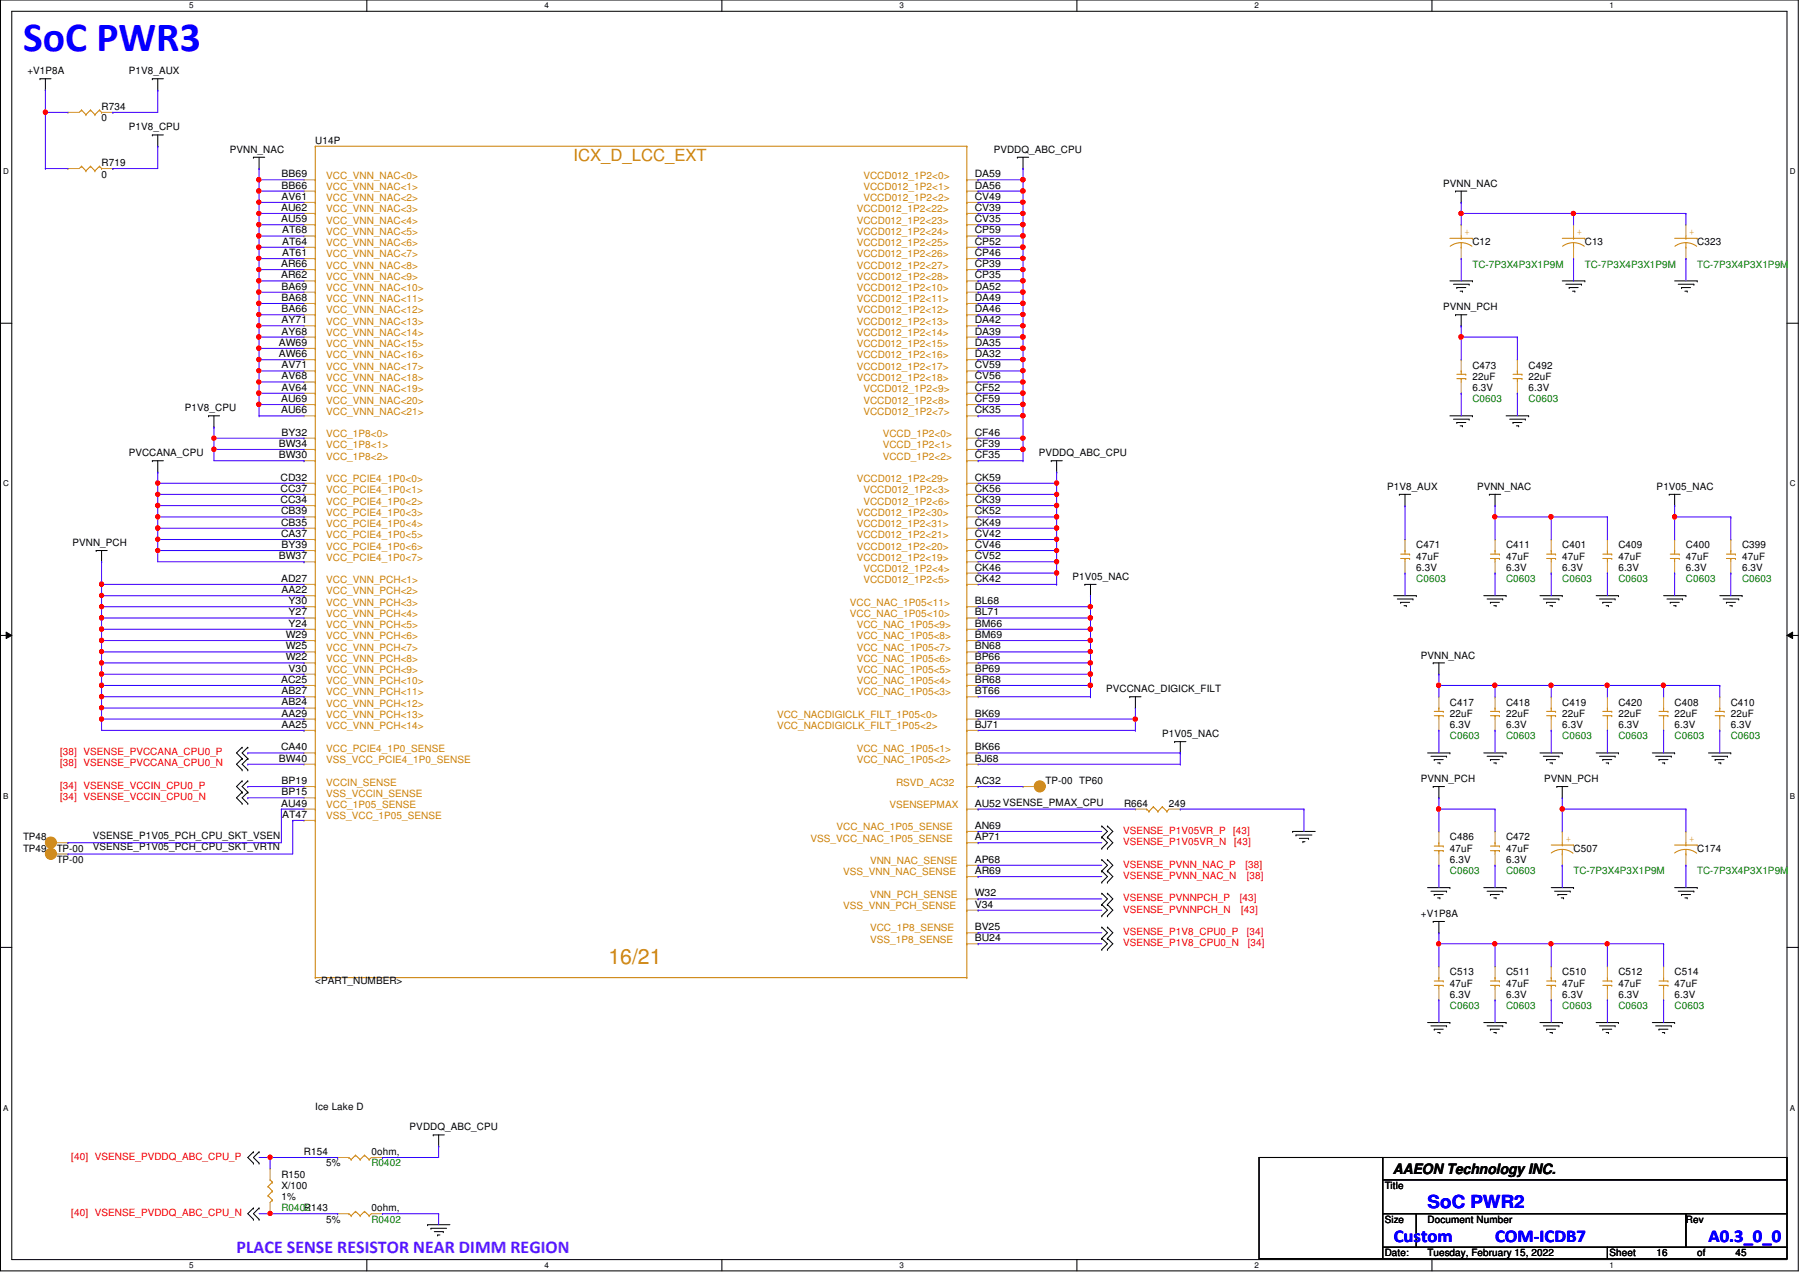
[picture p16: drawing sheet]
<svg xmlns="http://www.w3.org/2000/svg" width="297mm" height="210mm" viewBox="0 0 297 210" stroke-linecap="round" stroke-linejoin="round" font-family="sans-serif">
<defs><g id="words">
<text font-size="6.9" fill="#00f" x="3.8" y="8.4">SoC PWR3</text>
<text font-size="3.5" fill="#cc8006" x="100.4" y="159.1">16/21</text>
<g font-size="3" fill="#00f">
<text x="235.6" y="199.3">SoC PWR2</text>
<text x="230" y="204.9">Custom</text>
<text x="246.7" y="204.9">COM-ICDB7</text>
<text x="281.9" y="204.9">A0.3_0_0</text>
</g>
<text font-size="3" fill="#8000ff" x="39" y="206.8">PLACE SENSE RESISTOR NEAR DIMM REGION</text>
<text font-size="2.8" fill="#cc8006" x="94.7" y="26.6">ICX_D_LCC_EXT</text>
<text font-size="2.4" x="229.8" y="193.8">AAEON Technology INC.</text>
<g font-size="1.7">
<text x="4.5" y="12.2">+V1P8A</text>
<text x="21.2" y="12.2">P1V8_AUX</text>
<text x="16.8" y="18.2">R734</text>
<text x="16.8" y="20">0</text>
<text x="21.2" y="21.5">P1V8_CPU</text>
<text x="52" y="23.7">U14P</text>
<text x="16.8" y="27.4">R719</text>
<text x="16.8" y="29.3">0</text>
<text x="37.9" y="25.2">PVNN_NAC</text>
<text x="46.5" y="29.3">BB69</text>
<text x="160.9" y="29.3">DA59</text>
<text x="164" y="25.2">PVDDQ_ABC_CPU</text>
<text x="46.4" y="34.8">AU62</text>
<text x="46.5" y="33">AV61</text>
<text x="46.5" y="31.1">BB66</text>
<text x="160.9" y="34.8">CV39</text>
<text x="160.9" y="33">CV49</text>
<text x="160.9" y="31.1">DA56</text>
<text x="238.2" y="30.8">PVNN_NAC</text>
<text x="46.4" y="36.7">AU59</text>
<text x="46.6" y="40.4">AT64</text>
<text x="46.6" y="38.5">AT68</text>
<text x="160.9" y="40.4">CP52</text>
<text x="160.9" y="38.5">CP59</text>
<text x="160.9" y="36.7">CV35</text>
<text x="243" y="40.4">C12</text>
<text x="261.5" y="40.4">C13</text>
<text x="280.1" y="40.4">C323</text>
<text x="46.4" y="45.9">AR62</text>
<text x="46.4" y="44.1">AR66</text>
<text x="46.5" y="47.8">BA69</text>
<text x="46.6" y="42.2">AT61</text>
<text x="160.9" y="47.8">DA52</text>
<text x="160.9" y="45.9">CP35</text>
<text x="160.9" y="44.1">CP39</text>
<text x="160.9" y="42.2">CP46</text>
<text x="46.5" y="53.3">AY71</text>
<text x="46.5" y="51.5">BA66</text>
<text x="46.5" y="49.7">BA68</text>
<text x="160.9" y="53.3">DA42</text>
<text x="160.9" y="51.5">DA46</text>
<text x="160.9" y="49.7">DA49</text>
<text x="238.2" y="51.2">PVNN_PCH</text>
<text x="46" y="58.9">AW66</text>
<text x="46" y="57.1">AW69</text>
<text x="46.5" y="55.2">AY68</text>
<text x="160.9" y="58.9">DA32</text>
<text x="160.9" y="57.1">DA35</text>
<text x="160.9" y="55.2">DA39</text>
<text x="46.5" y="64.5">AV64</text>
<text x="46.5" y="62.6">AV68</text>
<text x="46.5" y="60.8">AV71</text>
<text x="160.9" y="64.5">CF52</text>
<text x="160.9" y="62.6">CV56</text>
<text x="160.9" y="60.8">CV59</text>
<text x="243" y="60.8">C473</text>
<text x="243" y="62.7">22uF</text>
<text x="243" y="64.5">6.3V</text>
<text x="252.3" y="60.8">C492</text>
<text x="252.3" y="62.7">22uF</text>
<text x="252.3" y="64.5">6.3V</text>
<text x="30.5" y="67.9">P1V8_CPU</text>
<text x="46.4" y="68.2">AU66</text>
<text x="46.4" y="66.3">AU69</text>
<text x="46.5" y="71.9">BY32</text>
<text x="160.9" y="71.9">CF46</text>
<text x="160.9" y="68.2">CK35</text>
<text x="160.9" y="66.3">CF59</text>
<text x="21.2" y="75.3">PVCCANA_CPU</text>
<text x="46" y="75.6">BW30</text>
<text x="46" y="73.7">BW34</text>
<text x="160.9" y="75.6">CF35</text>
<text x="160.9" y="73.7">CF39</text>
<text x="171.4" y="75.3">PVDDQ_ABC_CPU</text>
<text x="46.3" y="83">CC34</text>
<text x="46.3" y="81.2">CC37</text>
<text x="46.3" y="79.3">CD32</text>
<text x="160.9" y="83">CK39</text>
<text x="160.9" y="81.2">CK56</text>
<text x="160.9" y="79.3">CK59</text>
<text x="228.9" y="80.9">P1V8_AUX</text>
<text x="243.8" y="80.9">PVNN_NAC</text>
<text x="273.4" y="80.9">P1V05_NAC</text>
<text x="46.4" y="88.6">CA37</text>
<text x="46.4" y="86.7">CB35</text>
<text x="46.4" y="84.9">CB39</text>
<text x="160.9" y="88.6">CV42</text>
<text x="160.9" y="86.7">CK49</text>
<text x="160.9" y="84.9">CK52</text>
<text x="12" y="90.1">PVNN_PCH</text>
<text x="46" y="92.3">BW37</text>
<text x="46.5" y="90.4">BY39</text>
<text x="160.9" y="94.1">CK46</text>
<text x="160.9" y="92.3">CV52</text>
<text x="160.9" y="90.4">CV46</text>
<text x="177" y="95.7">P1V05_NAC</text>
<text x="233.7" y="90.5">C471</text>
<text x="233.7" y="92.3">47uF</text>
<text x="233.7" y="94.2">6.3V</text>
<text x="248.5" y="90.5">C411</text>
<text x="248.5" y="92.3">47uF</text>
<text x="248.5" y="94.2">6.3V</text>
<text x="257.8" y="90.5">C401</text>
<text x="257.8" y="92.3">47uF</text>
<text x="257.8" y="94.2">6.3V</text>
<text x="267.1" y="90.5">C409</text>
<text x="267.1" y="92.3">47uF</text>
<text x="267.1" y="94.2">6.3V</text>
<text x="278.2" y="90.5">C400</text>
<text x="278.2" y="92.3">47uF</text>
<text x="278.2" y="94.2">6.3V</text>
<text x="287.5" y="90.5">C399</text>
<text x="287.5" y="92.3">47uF</text>
<text x="287.5" y="94.2">6.3V</text>
<text x="46.4" y="96">AD27</text>
<text x="46.5" y="97.9">AA22</text>
<text x="47.6" y="101.6">Y27</text>
<text x="47.6" y="99.7">Y30</text>
<text x="160.9" y="101.6">BL71</text>
<text x="160.9" y="99.7">BL68</text>
<text x="160.9" y="96">CK42</text>
<text x="47.2" y="107.1">W25</text>
<text x="47.2" y="105.3">W29</text>
<text x="47.6" y="103.4">Y24</text>
<text x="160.9" y="107.1">BN68</text>
<text x="160.9" y="105.3">BM69</text>
<text x="160.9" y="103.4">BM66</text>
<text x="46.4" y="112.7">AC25</text>
<text x="47.2" y="109">W22</text>
<text x="47.6" y="110.8">V30</text>
<text x="160.9" y="112.7">BR68</text>
<text x="160.9" y="110.8">BP69</text>
<text x="160.9" y="109">BP66</text>
<text x="234.5" y="108.7">PVNN_NAC</text>
<text x="46.5" y="118.2">AA29</text>
<text x="46.5" y="116.4">AB24</text>
<text x="46.5" y="114.6">AB27</text>
<text x="160.9" y="118.2">BK69</text>
<text x="160.9" y="114.6">BT66</text>
<text x="182.5" y="114.2">PVCCNAC_DIGICK_FILT</text>
<text x="239.3" y="116.5">C417</text>
<text x="239.3" y="118.3">22uF</text>
<text x="248.5" y="116.5">C418</text>
<text x="248.5" y="118.3">22uF</text>
<text x="257.8" y="116.5">C419</text>
<text x="257.8" y="118.3">22uF</text>
<text x="267.1" y="116.5">C420</text>
<text x="267.1" y="118.3">22uF</text>
<text x="276.3" y="116.5">C408</text>
<text x="276.3" y="118.3">22uF</text>
<text x="285.6" y="116.5">C410</text>
<text x="285.6" y="118.3">22uF</text>
<text x="46" y="125.7">BW40</text>
<text x="46.4" y="123.8">CA40</text>
<text x="46.5" y="120.1">AA25</text>
<text x="160.9" y="125.7">BJ68</text>
<text x="160.9" y="123.8">BK66</text>
<text x="160.9" y="120.1">BJ71</text>
<text x="191.8" y="121.6">P1V05_NAC</text>
<text x="239.3" y="120.1">6.3V</text>
<text x="248.5" y="120.1">6.3V</text>
<text x="257.8" y="120.1">6.3V</text>
<text x="267.1" y="120.1">6.3V</text>
<text x="276.3" y="120.1">6.3V</text>
<text x="285.6" y="120.1">6.3V</text>
<text x="46.5" y="131.2">BP15</text>
<text x="46.5" y="129.4">BP19</text>
<text x="160.9" y="129.4">AC32</text>
<text x="172.5" y="129.4">TP-00 TP60</text>
<text x="234.5" y="129.1">PVNN_PCH</text>
<text x="254.8" y="129.1">PVNN_PCH</text>
<text x="46.4" y="133.1">AU49</text>
<text x="46.6" y="135">AT47</text>
<text x="160.9" y="136.8">AN69</text>
<text x="160.9" y="133.1">AU52 VSENSE_PMAX_CPU</text>
<text x="185.5" y="133.1">R664</text>
<text x="192.9" y="133.1">249</text>
<text x="3.8" y="140.5">TP49</text>
<text x="3.8" y="138.7">TP48</text>
<text x="9.4" y="142.4">TP-00</text>
<text x="9.4" y="140.5">TP-00</text>
<text x="15.3" y="140.3">VSENSE_P1V05_PCH_CPU_SKT_VRTN</text>
<text x="15.3" y="138.5">VSENSE_P1V05_PCH_CPU_SKT_VSEN</text>
<text x="160.9" y="142.4">AP68</text>
<text x="160.9" y="138.6">AP71</text>
<text x="239.3" y="138.7">C486</text>
<text x="239.3" y="140.5">47uF</text>
<text x="239.3" y="142.4">6.3V</text>
<text x="248.5" y="138.7">C472</text>
<text x="248.5" y="140.5">47uF</text>
<text x="248.5" y="142.4">6.3V</text>
<text x="259.7" y="140.5">C507</text>
<text x="280.1" y="140.5">C174</text>
<text x="160.9" y="149.8">V34</text>
<text x="160.9" y="147.9">W32</text>
<text x="160.9" y="144.2">AR69</text>
<text x="160.9" y="155.3">BU24</text>
<text x="160.9" y="153.5">BV25</text>
<text x="234.5" y="151.3">+V1P8A</text>
<text x="239.3" y="161">C513</text>
<text x="248.5" y="161">C511</text>
<text x="257.8" y="161">C510</text>
<text x="267.1" y="161">C512</text>
<text x="276.3" y="161">C514</text>
<text x="52" y="162.4">&lt;PART_NUMBER&gt;</text>
<text x="239.3" y="162.8">47uF</text>
<text x="239.3" y="164.7">6.3V</text>
<text x="248.5" y="162.8">47uF</text>
<text x="248.5" y="164.7">6.3V</text>
<text x="257.8" y="162.8">47uF</text>
<text x="257.8" y="164.7">6.3V</text>
<text x="267.1" y="162.8">47uF</text>
<text x="267.1" y="164.7">6.3V</text>
<text x="276.3" y="162.8">47uF</text>
<text x="276.3" y="164.7">6.3V</text>
<text x="52" y="183.2">Ice Lake D</text>
<text x="50.2" y="190.6">R154</text>
<text x="61.3" y="190.6">0ohm,</text>
<text x="67.6" y="186.5">PVDDQ_ABC_CPU</text>
<text x="46.4" y="194.3">R150</text>
<text x="46.4" y="196.2">X/100</text>
<text x="53.8" y="192.5">5%</text>
<text x="228.5" y="196.2">Title</text>
<text x="46.4" y="198">1%</text>
<text x="50.2" y="199.9">R143</text>
<text x="53.8" y="201.8">5%</text>
<text x="61.3" y="199.9">0ohm,</text>
<text x="228.5" y="201.8">Size</text>
<text x="235.6" y="201.8">Document Number</text>
<text x="278.2" y="201.8">Rev</text>
<text x="228.5" y="207.3">Date:</text>
<text x="235.6" y="207.3">Tuesday, February 15, 2022</text>
<text x="265.6" y="207.3">Sheet</text>
<text x="273.4" y="207.3">16</text>
<text x="280.1" y="207.3">of</text>
<text x="286.4" y="207.3">45</text>
</g>
<g font-size="1.7" fill="#cc8006">
<text x="53.8" y="29.5">VCC_VNN_NAC&lt;0&gt;</text>
<text x="142.5" y="29.5">VCCD012_1P2&lt;0&gt;</text>
<text x="53.8" y="31.3">VCC_VNN_NAC&lt;1&gt;</text>
<text x="53.8" y="33.2">VCC_VNN_NAC&lt;2&gt;</text>
<text x="53.8" y="35.1">VCC_VNN_NAC&lt;3&gt;</text>
<text x="141.4" y="35.1">VCCD012_1P2&lt;22&gt;</text>
<text x="142.5" y="31.3">VCCD012_1P2&lt;1&gt;</text>
<text x="142.5" y="33.2">VCCD012_1P2&lt;2&gt;</text>
<text x="53.8" y="36.9">VCC_VNN_NAC&lt;4&gt;</text>
<text x="53.8" y="38.8">VCC_VNN_NAC&lt;5&gt;</text>
<text x="53.8" y="40.6">VCC_VNN_NAC&lt;6&gt;</text>
<text x="141.4" y="36.9">VCCD012_1P2&lt;23&gt;</text>
<text x="141.4" y="38.8">VCCD012_1P2&lt;24&gt;</text>
<text x="141.4" y="40.6">VCCD012_1P2&lt;25&gt;</text>
<text x="241.7" y="38.8">+</text>
<text x="260.2" y="38.8">+</text>
<text x="278.8" y="38.8">+</text>
<text x="53.8" y="42.5">VCC_VNN_NAC&lt;7&gt;</text>
<text x="53.8" y="44.3">VCC_VNN_NAC&lt;8&gt;</text>
<text x="53.8" y="46.2">VCC_VNN_NAC&lt;9&gt;</text>
<text x="141.4" y="42.5">VCCD012_1P2&lt;26&gt;</text>
<text x="141.4" y="44.3">VCCD012_1P2&lt;27&gt;</text>
<text x="141.4" y="46.2">VCCD012_1P2&lt;28&gt;</text>
<text x="53.8" y="48">VCC_VNN_NAC&lt;10&gt;</text>
<text x="53.8" y="49.9">VCC_VNN_NAC&lt;11&gt;</text>
<text x="53.8" y="51.7">VCC_VNN_NAC&lt;12&gt;</text>
<text x="53.8" y="53.6">VCC_VNN_NAC&lt;13&gt;</text>
<text x="141.4" y="48">VCCD012_1P2&lt;10&gt;</text>
<text x="141.4" y="49.9">VCCD012_1P2&lt;11&gt;</text>
<text x="141.4" y="51.7">VCCD012_1P2&lt;12&gt;</text>
<text x="141.4" y="53.6">VCCD012_1P2&lt;13&gt;</text>
<text x="53.8" y="55.5">VCC_VNN_NAC&lt;14&gt;</text>
<text x="53.8" y="57.3">VCC_VNN_NAC&lt;15&gt;</text>
<text x="53.8" y="59.1">VCC_VNN_NAC&lt;16&gt;</text>
<text x="141.4" y="55.5">VCCD012_1P2&lt;14&gt;</text>
<text x="141.4" y="57.3">VCCD012_1P2&lt;15&gt;</text>
<text x="141.4" y="59.1">VCCD012_1P2&lt;16&gt;</text>
<text x="53.8" y="61">VCC_VNN_NAC&lt;17&gt;</text>
<text x="53.8" y="62.9">VCC_VNN_NAC&lt;18&gt;</text>
<text x="53.8" y="64.7">VCC_VNN_NAC&lt;19&gt;</text>
<text x="141.4" y="61">VCCD012_1P2&lt;17&gt;</text>
<text x="141.4" y="62.9">VCCD012_1P2&lt;18&gt;</text>
<text x="142.5" y="64.7">VCCD012_1P2&lt;9&gt;</text>
<text x="53.8" y="66.6">VCC_VNN_NAC&lt;20&gt;</text>
<text x="53.8" y="68.4">VCC_VNN_NAC&lt;21&gt;</text>
<text x="142.5" y="68.4">VCCD012_1P2&lt;7&gt;</text>
<text x="142.5" y="66.6">VCCD012_1P2&lt;8&gt;</text>
<text x="53.8" y="72.1">VCC_1P8&lt;0&gt;</text>
<text x="53.8" y="74">VCC_1P8&lt;1&gt;</text>
<text x="53.8" y="75.9">VCC_1P8&lt;2&gt;</text>
<text x="145.7" y="72.1">VCCD_1P2&lt;0&gt;</text>
<text x="145.7" y="74">VCCD_1P2&lt;1&gt;</text>
<text x="145.7" y="75.9">VCCD_1P2&lt;2&gt;</text>
<text x="53.8" y="79.5">VCC_PCIE4_1P0&lt;0&gt;</text>
<text x="53.8" y="81.4">VCC_PCIE4_1P0&lt;1&gt;</text>
<text x="53.8" y="83.3">VCC_PCIE4_1P0&lt;2&gt;</text>
<text x="141.4" y="79.5">VCCD012_1P2&lt;29&gt;</text>
<text x="142.5" y="81.4">VCCD012_1P2&lt;3&gt;</text>
<text x="142.5" y="83.3">VCCD012_1P2&lt;6&gt;</text>
<text x="53.8" y="85.1">VCC_PCIE4_1P0&lt;3&gt;</text>
<text x="53.8" y="87">VCC_PCIE4_1P0&lt;4&gt;</text>
<text x="53.8" y="88.8">VCC_PCIE4_1P0&lt;5&gt;</text>
<text x="141.4" y="88.8">VCCD012_1P2&lt;21&gt;</text>
<text x="141.4" y="85.1">VCCD012_1P2&lt;30&gt;</text>
<text x="141.4" y="87">VCCD012_1P2&lt;31&gt;</text>
<text x="53.8" y="90.7">VCC_PCIE4_1P0&lt;6&gt;</text>
<text x="53.8" y="92.5">VCC_PCIE4_1P0&lt;7&gt;</text>
<text x="141.4" y="92.5">VCCD012_1P2&lt;19&gt;</text>
<text x="141.4" y="90.7">VCCD012_1P2&lt;20&gt;</text>
<text x="142.5" y="94.4">VCCD012_1P2&lt;4&gt;</text>
<text x="53.8" y="96.2">VCC_VNN_PCH&lt;1&gt;</text>
<text x="53.8" y="98.1">VCC_VNN_PCH&lt;2&gt;</text>
<text x="53.8" y="99.9">VCC_VNN_PCH&lt;3&gt;</text>
<text x="53.8" y="101.8">VCC_VNN_PCH&lt;4&gt;</text>
<text x="140.2" y="101.8">VCC_NAC_1P05&lt;10&gt;</text>
<text x="140.2" y="99.9">VCC_NAC_1P05&lt;11&gt;</text>
<text x="142.5" y="96.2">VCCD012_1P2&lt;5&gt;</text>
<text x="53.8" y="103.7">VCC_VNN_PCH&lt;5&gt;</text>
<text x="53.8" y="105.5">VCC_VNN_PCH&lt;6&gt;</text>
<text x="53.8" y="107.4">VCC_VNN_PCH&lt;7&gt;</text>
<text x="141.4" y="107.4">VCC_NAC_1P05&lt;7&gt;</text>
<text x="141.4" y="105.5">VCC_NAC_1P05&lt;8&gt;</text>
<text x="141.4" y="103.7">VCC_NAC_1P05&lt;9&gt;</text>
<text x="53.8" y="109.2">VCC_VNN_PCH&lt;8&gt;</text>
<text x="53.8" y="111.1">VCC_VNN_PCH&lt;9&gt;</text>
<text x="53.8" y="112.9">VCC_VNN_PCH&lt;10&gt;</text>
<text x="141.4" y="112.9">VCC_NAC_1P05&lt;4&gt;</text>
<text x="141.4" y="111.1">VCC_NAC_1P05&lt;5&gt;</text>
<text x="141.4" y="109.2">VCC_NAC_1P05&lt;6&gt;</text>
<text x="53.8" y="114.8">VCC_VNN_PCH&lt;11&gt;</text>
<text x="53.8" y="116.6">VCC_VNN_PCH&lt;12&gt;</text>
<text x="53.8" y="118.5">VCC_VNN_PCH&lt;13&gt;</text>
<text x="128.2" y="118.5">VCC_NACDIGICLK_FILT_1P05&lt;0&gt;</text>
<text x="141.4" y="114.8">VCC_NAC_1P05&lt;3&gt;</text>
<text x="53.8" y="125.9">VSS_VCC_PCIE4_1P0_SENSE</text>
<text x="53.8" y="120.4">VCC_VNN_PCH&lt;14&gt;</text>
<text x="53.8" y="124">VCC_PCIE4_1P0_SENSE</text>
<text x="128.2" y="120.4">VCC_NACDIGICLK_FILT_1P05&lt;2&gt;</text>
<text x="141.4" y="124">VCC_NAC_1P05&lt;1&gt;</text>
<text x="141.4" y="125.9">VCC_NAC_1P05&lt;2&gt;</text>
<text x="53.8" y="131.5">VSS_VCCIN_SENSE</text>
<text x="53.8" y="129.6">VCCIN_SENSE</text>
<text x="147.9" y="129.6">RSVD_AC32</text>
<text x="53.8" y="135.2">VSS_VCC_1P05_SENSE</text>
<text x="53.8" y="133.3">VCC_1P05_SENSE</text>
<text x="138" y="137">VCC_NAC_1P05_SENSE</text>
<text x="146.8" y="133.3">VSENSEPMAX</text>
<text x="133.8" y="138.9">VSS_VCC_NAC_1P05_SENSE</text>
<text x="143.6" y="142.6">VNN_NAC_SENSE</text>
<text x="258.4" y="138.9">+</text>
<text x="278.8" y="138.9">+</text>
<text x="139.1" y="144.4">VSS_VNN_NAC_SENSE</text>
<text x="143.6" y="148.2">VNN_PCH_SENSE</text>
<text x="139.1" y="150">VSS_VNN_PCH_SENSE</text>
<text x="143.6" y="155.6">VSS_1P8_SENSE</text>
<text x="143.6" y="153.7">VCC_1P8_SENSE</text>
</g>
<g font-size="1.7" fill="#008000">
<text x="243" y="44.2">TC-7P3X4P3X1P9M</text>
<text x="261.5" y="44.2">TC-7P3X4P3X1P9M</text>
<text x="280.1" y="44.2">TC-7P3X4P3X1P9M</text>
<text x="243" y="66.4">C0603</text>
<text x="252.3" y="66.4">C0603</text>
<text x="233.7" y="96.1">C0603</text>
<text x="248.5" y="96.1">C0603</text>
<text x="257.8" y="96.1">C0603</text>
<text x="267.1" y="96.1">C0603</text>
<text x="278.2" y="96.1">C0603</text>
<text x="287.5" y="96.1">C0603</text>
<text x="239.3" y="122">C0603</text>
<text x="248.5" y="122">C0603</text>
<text x="257.8" y="122">C0603</text>
<text x="267.1" y="122">C0603</text>
<text x="276.3" y="122">C0603</text>
<text x="285.6" y="122">C0603</text>
<text x="239.3" y="144.3">C0603</text>
<text x="248.5" y="144.3">C0603</text>
<text x="259.7" y="144.3">TC-7P3X4P3X1P9M</text>
<text x="280.1" y="144.3">TC-7P3X4P3X1P9M</text>
<text x="239.3" y="166.5">C0603</text>
<text x="248.5" y="166.5">C0603</text>
<text x="257.8" y="166.5">C0603</text>
<text x="267.1" y="166.5">C0603</text>
<text x="276.3" y="166.5">C0603</text>
<text x="61.3" y="192.5">R0402</text>
<text x="46.4" y="199.9">R0402</text>
<text x="61.3" y="201.8">R0402</text>
</g>
<g font-size="1.7" fill="#f00">
<text x="9.9" y="124.6">[38] VSENSE_PVCCANA_CPU0_P</text>
<text x="9.9" y="126.4">[38] VSENSE_PVCCANA_CPU0_N</text>
<text x="9.9" y="130.2">[34] VSENSE_VCCIN_CPU0_P</text>
<text x="9.9" y="132">[34] VSENSE_VCCIN_CPU0_N</text>
<text x="185.3" y="137.6">VSENSE_P1V05VR_P</text>
<text x="203.5" y="137.6">[43]</text>
<text x="185.3" y="139.4">VSENSE_P1V05VR_N</text>
<text x="185.3" y="143.2">VSENSE_PVNN_NAC_P</text>
<text x="203.7" y="139.4">[43]</text>
<text x="205.5" y="143.2">[38]</text>
<text x="185.3" y="148.7">VSENSE_PVNNPCH_P</text>
<text x="185.3" y="145">VSENSE_PVNN_NAC_N</text>
<text x="204.6" y="148.7">[43]</text>
<text x="205.7" y="145">[38]</text>
<text x="185.3" y="150.6">VSENSE_PVNNPCH_N</text>
<text x="185.3" y="154.3">VSENSE_P1V8_CPU0_P</text>
<text x="204.8" y="150.6">[43]</text>
<text x="205.7" y="154.3">[34]</text>
<text x="185.3" y="156.1">VSENSE_P1V8_CPU0_N</text>
<text x="205.9" y="156.1">[34]</text>
<text x="11.8" y="191.3">[40] VSENSE_PVDDQ_ABC_CPU_P</text>
<text x="11.8" y="200.6">[40] VSENSE_PVDDQ_ABC_CPU_N</text>
</g>
<g font-size="1.3">
<text x="31.2" y="1.4">5</text>
<text x="89.8" y="1.4">4</text>
<text x="148.4" y="1.4">3</text>
<text x="207" y="1.4">2</text>
<text x="265.6" y="1.4">1</text>
<text x=".5" y="28.8">D</text>
<text x="295.4" y="28.8">D</text>
<text x=".5" y="80.3">C</text>
<text x="295.4" y="80.3">C</text>
<text x=".5" y="131.8">B</text>
<text x="295.4" y="131.8">B</text>
<text x=".5" y="183.3">A</text>
<text x="295.4" y="183.3">A</text>
<text x="31.2" y="209.3">5</text>
<text x="89.8" y="209.3">4</text>
<text x="148.4" y="209.3">3</text>
<text x="207" y="209.3">2</text>
<text x="265.6" y="209.3">1</text>
</g>
</g></defs>
<path d="M.1 0h296.7v209.7h-296.7zM1.9 1.9h293v206h-293z" fill="none" stroke="#000" stroke-width=".17"/>
<g fill="#fff">
<path d="M31.2 .2h.8v1.5h-.8z"/>
<path d="M31.2 208.1h.8v1.4h-.8z"/>
</g>
<path d="M60.5 0v1.9M60.5 207.9v1.8" fill="none" stroke="#000" stroke-width=".17"/>
<g fill="#fff">
<path d="M89.8 .2h.7v1.5h-.7z"/>
<path d="M89.8 208.1h.7v1.4h-.7z"/>
</g>
<path d="M119.1 0v1.9M119.1 207.9v1.8" fill="none" stroke="#000" stroke-width=".17"/>
<g fill="#fff">
<path d="M148.4 .2h.7v1.5h-.7z"/>
<path d="M148.4 208.1h.7v1.4h-.7z"/>
</g>
<path d="M177.7 0v1.9M177.7 207.9v1.8" fill="none" stroke="#000" stroke-width=".17"/>
<g fill="#fff">
<path d="M207 .2h.7v1.5h-.7z"/>
<path d="M207 208.1h.7v1.4h-.7z"/>
</g>
<path d="M236.3 0v1.9M236.3 207.9v1.8" fill="none" stroke="#000" stroke-width=".17"/>
<g fill="#fff">
<path d="M265.6 .2h.7v1.5h-.7z"/>
<path d="M265.6 208.1h.7v1.4h-.7z"/>
<path d="M.5 27.6h1v1.5h-1z"/>
<path d="M295.4 27.6h.9v1.5h-.9z"/>
<path d="M.5 79.1h1v1.5h-1z"/>
<path d="M295.4 79.1h.9v1.5h-.9z"/>
</g>
<path d="M.1 53.3h1.8M294.9 53.3h1.9" fill="none" stroke="#000" stroke-width=".17"/>
<g fill="#fff">
<path d="M.5 130.6h.9v1.5h-.9z"/>
<path d="M295.4 130.6h.8v1.5h-.8z"/>
</g>
<path d="M.1 104.9h1.8M1 104.3l.9 .6-.9 .5zM294.9 104.9l.9-.6v1.1zM294.9 104.9h1.9" fill="none" stroke="#000" stroke-width=".17"/>
<path d="M1 104.3l.9 .6-.9 .5zM294.9 104.9l.9-.6v1.1z" fill="#000"/>
<g fill="#fff">
<path d="M.5 182.1h.9v1.5h-.9z"/>
<path d="M295.4 182.1h.8v1.5h-.8z"/>
</g>
<g fill="none" stroke="#000" stroke-width=".17">
<path d="M6.6 13h.1M6.6 13h1.8M7.5 14.9h.1M7.5 13v1.9M25.1 13h.1M25.1 13h1.9M26 14.9h.1M26 13v1.9M25.1 22.3h.1M25.1 22.3h1.9M26 24.1h.1M26 22.3v1.8"/>
<path d="M41.8 26h.1M41.8 26h1.9M42.8 27.8h.1M42.8 26v1.8M167.9 26h.1M167.9 26h1.9M168.8 27.8h.1M168.8 26v1.8M240.2 31.5h.1M240.2 31.5h1.9M241.1 33.4h.1M241.1 31.5v1.9"/>
<path d="M239.3 46.4h3.7M239.9 46.9h2.5M240.2 51.9h.1M240.2 51.9h1.9M240.4 47.5h.1M240.4 47.5h1.5M241 48h.3M241.1 53.8h.1M241.1 51.9v1.9M241.3 48h.1M242.4 46.9h.1M243 46.4h.1"/>
<path d="M257.8 46.4h3.7M258.4 46.9h2.6M258.9 47.5h.1M258.9 47.5h1.5M259.5 48h.4M259.9 48h.1M261 46.9h.1M261.5 46.4h.1M276.3 46.4h3.8M276.9 46.9h2.6M277.5 47.5h.1M277.5 47.5h1.5"/>
<path d="M278 48h.4M278.4 48h.1M279.5 46.9h.1M280.1 46.4h.1M25.1 76h.1M25.1 76h1.9M26 77.9h.1M26 76v1.9M34.4 68.6h.1M34.4 68.6h1.8M35.3 70.5h.1M35.3 68.6v1.9"/>
<path d="M173.5 76h.1M173.5 76h1.8M174.4 77.9h.1M174.4 76v1.9M239.3 68.6h3.7M239.9 69.2h2.5M240.4 69.7h.1M240.4 69.7h1.5M241 70.3h.3M241.3 70.3h.1M242.4 69.2h.1M243 68.6h.1"/>
<path d="M248.5 68.6h3.8M249.1 69.2h2.6M249.7 69.7h.1M249.7 69.7h1.5M250.2 70.3h.4M250.6 70.3h.1M251.7 69.2h.1M252.3 68.6h.1M15.9 90.8h.1M15.9 90.8h1.8M16.8 92.7h.1M16.8 90.8v1.9"/>
<path d="M179 96.4h.1M179 96.4h1.9M180 98.3h.1M180 96.4v1.9M230 98.3h3.7M230.6 98.8h2.6M230.9 81.6h.1M230.9 81.6h1.9M231.1 99.4h.1M231.1 99.4h1.5M231.7 99.9h.4M231.9 83.4h.1"/>
<path d="M231.9 81.6v1.8M232.1 99.9h.1M233.2 98.8h.1M233.7 98.3h.1M244.9 98.3h3.6M245.4 98.8h2.6M245.8 81.6h.1M245.8 81.6h1.8M246 99.4h.1M246 99.4h1.4M246.5 99.9h.4M246.7 83.4h.1"/>
<path d="M246.7 81.6v1.8M246.9 99.9h.1M248 98.8h.1M248.5 98.3h.1M254.1 98.3h3.7M254.7 98.8h2.6M255.2 99.4h.1M255.2 99.4h1.5M255.8 99.9h.4M256.2 99.9h.1M257.3 98.8h.1M257.8 98.3h.1"/>
<path d="M263.4 98.3h3.7M263.9 98.8h2.6M264.5 99.4h.1M264.5 99.4h1.5M265 99.9h.4M265.4 99.9h.1M266.5 98.8h.1M267.1 98.3h.1M274.5 98.3h3.7M275.1 98.8h2.6M275.5 81.6h.1M275.5 81.6h1.8"/>
<path d="M275.6 99.4h.1M275.6 99.4h1.5M276.2 99.9h.4M276.3 83.4h.1M276.3 81.6v1.8M276.6 99.9h.1M277.7 98.8h.1M278.2 98.3h.1M283.8 98.3h3.7M284.3 98.8h2.6M284.9 99.4h.1M284.9 99.4h1.5"/>
<path d="M285.5 99.9h.3M285.8 99.9h.1M286.9 98.8h.1M287.5 98.3h.1M186.4 115h.1M186.4 115h1.9M187.4 116.8h.1M187.4 115v1.8M236.5 109.4h.1M236.5 109.4h1.9M237.4 111.3h.1M237.4 109.4v1.9"/>
<path d="M40 125.2h.1M40 123.3h.1M40 127h.1M40 130.7h.1M40 128.9h.1M40 132.6h.1M40 123.3l-1 .9 1 1M40 125.2l-1 .9 1 .9M40 128.9l-1 .9 1 .9M40 130.7l-1 1 1 .9M40.9 125.2h.1M40.9 123.3h.1"/>
<path d="M40.9 127h.1M40.9 130.7h.1M40.9 128.9h.1M40.9 132.6h.1M40.9 123.3l-.9 .9 .9 1M40.9 125.2l-.9 .9 .9 .9M40.9 128.9l-.9 .9 .9 .9M40.9 130.7l-.9 1 .9 .9M181.8 138.1h.1M181.8 136.3h.1M181.8 140h.1M181.8 136.3l.9 .9-.9 .9"/>
<path d="M181.8 138.1l.9 1-.9 .9M182.7 138.1h.1M182.7 136.3h.1M182.7 140h.1M182.7 136.3l.9 .9-.9 .9M182.7 138.1l.9 1-.9 .9M193.8 122.4h.1M193.8 122.4h1.9M194.8 124.2h.1M194.8 122.4v1.8M213.3 137.2h.1M213.3 137.2h3.7"/>
<path d="M213.9 137.8h.1M213.9 137.8h2.6M214.4 138.3h1.5M215 138.9h.1M215 138.9h.3M215.9 138.3h.1M235.6 124.2h3.7M236.1 124.8h2.6M236.5 129.8h.1M236.5 129.8h1.9M236.7 125.3h.1M236.7 125.3h1.5"/>
<path d="M237.2 125.9h.4M237.4 131.7h.1M237.4 129.8v1.9M237.6 125.9h.1M238.7 124.8h.1M239.3 124.2h.1M244.9 124.2h3.6M245.4 124.8h2.6M246 125.3h.1M246 125.3h1.4M246.5 125.9h.4M246.9 125.9h.1"/>
<path d="M248 124.8h.1M248.5 124.2h.1M254.1 124.2h3.7M254.7 124.8h2.6M255.2 125.3h.1M255.2 125.3h1.5M255.8 125.9h.4M256.2 125.9h.1M256.9 129.8h.1M256.9 129.8h1.8M257.3 124.8h.1M257.8 124.2h.1"/>
<path d="M257.8 131.7h.1M257.8 129.8v1.9M263.4 124.2h3.7M263.9 124.8h2.6M264.5 125.3h.1M264.5 125.3h1.5M265 125.9h.4M265.4 125.9h.1M266.5 124.8h.1M267.1 124.2h.1M272.7 124.2h3.6M273.2 124.8h2.6"/>
<path d="M273.8 125.3h.1M273.8 125.3h1.4M274.3 125.9h.4M274.7 125.9h.1M275.8 124.8h.1M276.3 124.2h.1M281.9 124.2h3.7M282.5 124.8h2.6M283 125.3h.1M283 125.3h1.5M283.6 125.9h.4M284 125.9h.1"/>
<path d="M285.1 124.8h.1M285.6 124.2h.1M.1 156.3h1.8M181.8 149.3h.1M181.8 147.4h.1M181.8 151.1h.1M181.8 145.6h.1M181.8 143.7h.1M181.8 141.9h.1M181.8 154.9h.1M181.8 153h.1M181.8 156.7h.1"/>
<path d="M181.8 147.4l.9 .9-.9 1M181.8 149.3l.9 .9-.9 .9M181.8 143.7l.9 1-.9 .9M181.8 141.9l.9 .9-.9 .9M181.8 153l.9 .9-.9 1M181.8 154.9l.9 .8-.9 1M182.7 149.3h.1M182.7 147.4h.1M182.7 151.1h.1M182.7 145.6h.1M182.7 143.7h.1M182.7 141.9h.1"/>
<path d="M182.7 154.9h.1M182.7 153h.1M182.7 156.7h.1M182.7 147.4l.9 .9-.9 1M182.7 149.3l.9 .9-.9 .9M182.7 143.7l.9 1-.9 .9M182.7 141.9l.9 .9-.9 .9M182.7 153l.9 .9-.9 1M182.7 154.9l.9 .8-.9 1M235.6 146.5h3.7M236.1 147.1h2.6M236.5 152.1h.1"/>
<path d="M236.5 152.1h1.9M236.7 147.6h.1M236.7 147.6h1.5M237.2 148.2h.4M237.4 153.9h.1M237.4 152.1v1.8M237.6 148.2h.1M238.7 147.1h.1M239.3 146.5h.1M244.9 146.5h3.6M245.4 147.1h2.6M246 147.6h.1"/>
<path d="M246 147.6h1.4M246.5 148.2h.4M246.9 148.2h.1M248 147.1h.1M248.5 146.5h.1M256 146.5h3.7M256.5 147.1h2.6M257.1 147.6h.1M257.1 147.6h1.5M257.6 148.2h.4M258 148.2h.1M259.1 147.1h.1"/>
<path d="M259.7 146.5h.1M276.3 146.5h3.8M276.9 147.1h2.6M277.5 147.6h.1M277.5 147.6h1.5M278 148.2h.4M278.4 148.2h.1M279.5 147.1h.1M280.1 146.5h.1M294.9 156.3h1.9M235.6 168.7h3.7M236.1 169.3h2.6"/>
<path d="M236.7 169.8h.1M236.7 169.8h1.5M237.2 170.4h.4M237.6 170.4h.1M238.7 169.3h.1M239.3 168.7h.1M244.9 168.7h3.6M245.4 169.3h2.6M246 169.8h.1M246 169.8h1.4M246.5 170.4h.4M246.9 170.4h.1"/>
<path d="M248 169.3h.1M248.5 168.7h.1M254.1 168.7h3.7M254.7 169.3h2.6M255.2 169.8h.1M255.2 169.8h1.5M255.8 170.4h.4M256.2 170.4h.1M257.3 169.3h.1M257.8 168.7h.1M263.4 168.7h3.7M263.9 169.3h2.6"/>
<path d="M264.5 169.8h.1M264.5 169.8h1.5M265 170.4h.4M265.4 170.4h.1M266.5 169.3h.1M267.1 168.7h.1M272.7 168.7h3.6M273.2 169.3h2.6M273.8 169.8h.1M273.8 169.8h1.4M274.3 170.4h.4M274.7 170.4h.1"/>
<path d="M275.8 169.3h.1M276.3 168.7h.1M41.8 191.9h.1M41.8 190.1h.1M41.8 199.3h.1M41.8 190.1l-.9 .9 .9 .9M41.8 199.3l-.9 1 .9 .9M42.8 191.9h.1M42.8 190.1h.1M42.8 199.3h.1M42.8 190.1l-1 .9 1 .9M42.8 199.3l-1 1 1 .9"/>
<path d="M71.5 187.3h.1M71.5 187.3h1.8M72.4 189.1h.1M72.4 187.3v1.8M207.8 191h20.4v16.7h-20.4zM228.2 191h66.7v3.7h-66.7zM228.2 194.7h66.7v5.6h-66.7zM41.8 201.2h.1M42.8 201.2h.1M70.6 202.1h.1M70.6 202.1h3.6M71.1 202.7h.1"/>
<path d="M71.1 202.7h2.6M71.7 203.2h1.4M72.2 203.8h.1M72.2 203.8h.4M73.1 203.2h.1M228.2 200.3h5.5v5.5h-5.5zM228.2 205.8h37.1v1.9h-37.1zM233.7 200.3h44.5v5.5h-44.5zM265.3 205.8h29.6v1.9h-29.6zM278.2 200.3h16.7v5.5h-16.7z"/>
</g>
<g fill="none" stroke="#cc8006" stroke-width=".17">
<path d="M257.8 39.3h3.7M259.7 39.3h.1M259.7 38.9v.4M261.5 39.3h.1M259.7 40.8h.1M259.7 40l-.8 .1-1.1 .5M259.7 40l1.1 .3 .6 .3M259.7 40v.8M284.9 91.4h1.5M284.9 92.2h1.5M285.6 90.8h.1M285.6 92.2h.1"/>
<path d="M285.6 90.8v.6M285.6 92.2v.5M286.4 91.4h.1M286.4 92.2h.1"/>
</g>
<path d="M259.7 37.1h.1M259.7 37.1v1.8M259.7 42.7h.1M259.7 40.8v1.9M285.6 94.6h.1M285.6 89h.1M285.6 89v1.8M285.6 92.7v1.9" fill="none" stroke="#a84" stroke-width=".17"/>
<circle cx="8.4" cy="140.9" r=".91" fill="#cc8006"/>
<circle cx="8.4" cy="140.9" r=".91" fill="none" stroke="#cc8006" stroke-width=".17"/>
<path d="M9.4 140.9h1.8M11.2 140.9h.1" fill="none" stroke="#a84" stroke-width=".17"/>
<circle cx="8.4" cy="139" r=".91" fill="#cc8006"/>
<g fill="none" stroke="#cc8006" stroke-width=".17">
<path d="M13.5 18.2h.1M13.5 18.2l-.4 .3M13.5 18.2l.7 .7M14.2 18.9h.1M14.9 18.2h.1M14.9 18.2l-.7 .7M14.9 18.2l.8 .7M15.7 18.9h.1M16.4 18.2h.1M16.4 18.2l-.7 .7M16.4 18.2l.4 .3M16.8 18.5h.1"/>
<path d="M13.5 27.4h.1M13.5 27.4l-.4 .4M13.5 27.4l.7 .8M14.2 28.2h.1M14.9 27.4h.1M14.9 27.4l-.7 .8M14.9 27.4l.8 .8M15.7 28.2h.1M16.4 27.4h.1M16.4 27.4l-.7 .8M16.4 27.4l.4 .4M16.8 27.8h.1"/>
<path d="M240.4 61.8h1.5M240.4 62.5h1.5M241.1 61.2h.1M241.1 62.5h.1M241.1 61.2v.6M241.1 62.5v.5M241.9 61.8h.1M241.9 62.5h.1M231.1 91.4h1.5M231.1 92.2h1.5M231.9 90.8h.1M231.9 92.2h.1"/>
<path d="M231.9 90.8v.6M231.9 92.2v.5M232.6 91.4h.1M232.6 92.2h.1M255.2 91.4h1.5M255.2 92.2h1.5M256 90.8h.1M256 92.2h.1M256 90.8v.6M256 92.2v.5M256.7 91.4h.1M256.7 92.2h.1"/>
<path d="M236.7 117.4h1.5M236.7 118.1h1.5M237.4 116.8h.1M237.4 118.1h.1M237.4 116.8v.6M237.4 118.1v.6M238.2 117.4h.1M238.2 118.1h.1M255.2 117.4h1.5M255.2 118.1h1.5M256 116.8h.1M256 118.1h.1"/>
<path d="M256 116.8v.6M256 118.1v.6M256.7 117.4h.1M256.7 118.1h.1M189.2 133.5h.1M189.2 133.5l.4 .4M189.6 133.9h.1M190.3 133.1h.1M190.3 133.1l-.7 .8M190.3 133.1l.8 .8M191.1 133.9h.1M191.8 133.1h.1"/>
<path d="M191.8 133.1l.8 .8M191.8 133.1l-.7 .8M192.6 133.9h.1M192.9 133.5l-.3 .4M256 139.4h3.7M257.8 139.4h.1M257.8 139.1v.3M259.7 139.4h.1M257.8 140.9h.1M257.8 140.2l-.8 .1-1 .5M257.8 140.2l1.1 .2 .7 .4M257.8 140.2v.7"/>
<path d="M273.8 161.9h1.4M273.8 162.6h1.4M274.5 161.3h.1M274.5 162.6h.1M274.5 161.3v.6M274.5 162.6v.6M275.2 161.9h.1M275.2 162.6h.1"/>
<circle cx="8.4" cy="139" r=".91"/>
</g>
<g fill="none" stroke="#a84" stroke-width=".17">
<path d="M11.2 18.5h.1M11.2 18.5h1.9M16.8 18.5h1.8M18.6 18.5h.1M11.2 27.8h.1M11.2 27.8h1.9M16.8 27.8h1.8M18.6 27.8h.1M241.1 59.4h.1M241.1 59.4v1.8M241.1 64.9h.1M241.1 63v1.9"/>
<path d="M231.9 94.6h.1M231.9 89h.1M231.9 89v1.8M231.9 92.7v1.9M256 94.6h.1M256 89h.1M256 89v1.8M256 92.7v1.9M237.4 115h.1M237.4 115v1.8M237.4 118.7v1.8M256 115h.1"/>
<path d="M256 115v1.8M256 118.7v1.8M9.4 139.1h1.8M11.2 139.1h.1M187.4 133.5h.1M187.4 133.5h1.8M192.9 133.5h1.9M194.8 133.5h.1M237.4 120.5h.1M256 120.5h.1M257.8 137.2h.1M257.8 137.2v1.9"/>
<path d="M257.8 142.8h.1M257.8 140.9v1.9M274.5 159.5h.1M274.5 159.5v1.8M274.5 165h.1M274.5 163.2v1.8"/>
</g>
<circle cx="171.6" cy="129.8" r=".91" fill="#cc8006"/>
<g fill="none" stroke="#cc8006" stroke-width=".17">
<path d="M52 29.7h.1M52 31.5h.1M52 33.4h.1M52 35.2h.1M52 37.1h.1M52 38.9h.1M52 24.1h.1M52 24.1v137.2M52 24.1h107.6M159.6 29.7h.1M159.6 31.5h.1M159.6 33.4h.1"/>
<path d="M159.6 35.2h.1M159.6 37.1h.1M159.6 38.9h.1M159.6 24.1h.1M159.6 24.1v137.2M239.3 39.3h3.7M241.1 39.3h.1M241.1 38.9v.4M243 39.3h.1M276.3 39.3h3.8M278.2 39.3h.1M278.2 38.9v.4"/>
<path d="M280.1 39.3h.1M52 40.8h.1M52 42.7h.1M52 44.5h.1M52 46.4h.1M52 48.2h.1M52 50.1h.1M52 51.9h.1M52 53.8h.1M52 55.6h.1M52 57.5h.1M52 59.4h.1"/>
<path d="M159.6 48.2h.1M159.6 50.1h.1M159.6 51.9h.1M159.6 53.8h.1M159.6 55.6h.1M159.6 57.5h.1M159.6 59.4h.1M159.6 40.8h.1M159.6 42.7h.1M159.6 44.5h.1M159.6 46.4h.1M241.1 40.8h.1"/>
<path d="M241.1 40l-.8 .1-1 .5M241.1 40l1.1 .3 .7 .3M241.1 40v.8M278.2 40.8h.1M278.2 40l-.8 .1-1 .5M278.2 40l1.1 .3 .7 .3M278.2 40v.8M52 61.2h.1M52 63h.1M52 64.9h.1M52 66.8h.1M52 68.6h.1"/>
<path d="M52 79.8h.1M52 72.3h.1M52 74.2h.1M52 76h.1M159.6 72.3h.1M159.6 74.2h.1M159.6 76h.1M159.6 68.6h.1M159.6 66.8h.1M159.6 64.9h.1M159.6 61.2h.1M159.6 63h.1"/>
<path d="M159.6 79.8h.1M249.7 61.8h1.5M249.7 62.5h1.5M250.4 61.2h.1M250.4 62.5h.1M250.4 61.2v.6M250.4 62.5v.5M251.2 61.8h.1M251.2 62.5h.1M52 96.4h.1M52 98.3h.1M52 81.6h.1"/>
<path d="M52 83.4h.1M52 85.3h.1M52 87.2h.1M52 89h.1M52 90.8h.1M52 92.7h.1M159.6 81.6h.1M159.6 94.6h.1M159.6 96.4h.1M159.6 83.4h.1M159.6 92.7h.1M159.6 90.8h.1"/>
<path d="M159.6 89h.1M159.6 85.3h.1M159.6 87.2h.1M246 91.4h1.4M246 92.2h1.4M246.7 90.8h.1M246.7 92.2h.1M246.7 90.8v.6M246.7 92.2v.5M247.4 91.4h.1M247.4 92.2h.1M264.5 91.4h1.5"/>
<path d="M264.5 92.2h1.5M265.3 90.8h.1M265.3 92.2h.1M265.3 90.8v.6M265.3 92.2v.5M266 91.4h.1M266 92.2h.1M275.6 91.4h1.5M275.6 92.2h1.5M276.3 90.8h.1M276.3 92.2h.1M276.3 90.8v.6"/>
<path d="M276.3 92.2v.5M277.1 91.4h.1M277.1 92.2h.1M52 100.1h.1M52 102h.1M52 103.8h.1M52 105.7h.1M52 107.6h.1M52 109.4h.1M52 111.3h.1M52 113.1h.1M52 115h.1"/>
<path d="M52 116.8h.1M52 118.7h.1M159.6 115h.1M159.6 113.1h.1M159.6 111.3h.1M159.6 109.4h.1M159.6 107.6h.1M159.6 105.7h.1M159.6 103.8h.1M159.6 102h.1M159.6 100.1h.1M159.6 118.7h.1"/>
<path d="M246 117.4h1.4M246 118.1h1.4M246.7 116.8h.1M246.7 118.1h.1M246.7 116.8v.6M246.7 118.1v.6M247.4 117.4h.1M247.4 118.1h.1M264.5 117.4h1.5M264.5 118.1h1.5M265.3 116.8h.1M265.3 118.1h.1"/>
<path d="M265.3 116.8v.6M265.3 118.1v.6M266 117.4h.1M266 118.1h.1M273.8 117.4h1.4M273.8 118.1h1.4M274.5 116.8h.1M274.5 118.1h.1M274.5 116.8v.6M274.5 118.1v.6M275.2 117.4h.1M275.2 118.1h.1"/>
<path d="M283 117.4h1.5M283 118.1h1.5M283.8 116.8h.1M283.8 118.1h.1M283.8 116.8v.6M283.8 118.1v.6M284.5 117.4h.1M284.5 118.1h.1M52 126.1h.1M52 135.4h.1M52 131.7h.1M52 120.5h.1"/>
<path d="M52 124.2h.1M52 133.5h.1M52 129.8h.1M159.6 139.1h.1M159.6 133.5h.1M159.6 137.2h.1M159.6 124.2h.1M159.6 126.1h.1M159.6 120.5h.1M159.6 129.8h.1M236.7 139.6h1.5M237.4 139.1h.1"/>
<path d="M237.4 139.1v.5M238.2 139.6h.1M246 139.6h1.4M246.7 139.1h.1M246.7 139.1v.5M247.4 139.6h.1M276.3 139.4h3.8M278.2 139.4h.1M278.2 139.1v.3M280.1 139.4h.1M159.6 150.2h.1M159.6 144.7h.1"/>
<path d="M159.6 155.7h.1M159.6 148.3h.1M159.6 142.8h.1M159.6 153.9h.1M236.7 140.4h1.5M237.4 140.4h.1M237.4 140.4v.5M238.2 140.4h.1M246 140.4h1.4M246.7 140.4h.1M246.7 140.4v.5M247.4 140.4h.1"/>
<path d="M278.2 140.9h.1M278.2 140.2l-.8 .1-1.1 .5M278.2 140.2l1.1 .2 .7 .4M278.2 140.2v.7M52 161.3h.1M52 161.3h107.6M159.6 161.3h.1M236.7 161.9h1.5M236.7 162.6h1.5M237.4 161.3h.1M237.4 162.6h.1M237.4 161.3v.6"/>
<path d="M237.4 162.6v.6M238.2 161.9h.1M238.2 162.6h.1M246 161.9h1.4M246 162.6h1.4M246.7 161.3h.1M246.7 162.6h.1M246.7 161.3v.6M246.7 162.6v.6M247.4 161.9h.1M247.4 162.6h.1M255.2 161.9h1.5"/>
<path d="M255.2 162.6h1.5M256 161.3h.1M256 162.6h.1M256 161.3v.6M256 162.6v.6M256.7 161.9h.1M256.7 162.6h.1M264.5 161.9h1.5M264.5 162.6h1.5M265.3 161.3h.1M265.3 162.6h.1M265.3 161.3v.6"/>
<path d="M265.3 162.6v.6M266 161.9h.1M266 162.6h.1M44.2 197.3h.1M44.2 195.8h.1M44.2 197.3l.8 .7M44.2 195.8l.8 .8M44.6 194.7h.1M44.6 194.7l.4 .4M45 195.1h.1M45 198h.1M45 196.6h.1"/>
<path d="M45 195.1l-.8 .7M45 198l-.4 .4M45 196.6l-.8 .7M57.6 191h.1M57.6 191l.4 .3M58 191.3h.1M58.7 199.9h.1M58.7 190.6h.1M58.7 199.9l-.7 .7M58.7 199.9l.7 .7M58.7 190.6l-.7 .7M58.7 190.6l.7 .7"/>
<path d="M59.4 191.3h.1M60.2 199.9h.1M60.2 190.6h.1M60.2 199.9l.7 .7M60.2 199.9l-.8 .7M60.2 190.6l.7 .7M60.2 190.6l-.8 .7M60.9 191.3h.1M61.3 191l-.4 .3M57.6 200.3h.1M57.6 200.3l.4 .3M58 200.6h.1"/>
<path d="M59.4 200.6h.1M60.9 200.6h.1M61.3 200.3l-.4 .3"/>
<circle cx="171.6" cy="129.8" r=".91"/>
</g>
<g fill="none" stroke="#a84" stroke-width=".17">
<path d="M50.2 38.9h.1M50.2 37.1h.1M50.2 35.2h.1M50.2 33.4h.1M50.2 31.5h.1M50.2 29.7h.1M50.2 38.9h1.8M50.2 37.1h1.8M50.2 35.2h1.8M50.2 33.4h1.8M50.2 31.5h1.8M50.2 29.7h1.8"/>
<path d="M159.6 38.9h1.8M159.6 37.1h1.8M159.6 35.2h1.8M159.6 33.4h1.8M159.6 31.5h1.8M159.6 29.7h1.8M161.4 38.9h.1M161.4 37.1h.1M161.4 35.2h.1M161.4 33.4h.1M161.4 31.5h.1M161.4 29.7h.1"/>
<path d="M241.1 37.1h.1M241.1 37.1v1.8M278.2 37.1h.1M278.2 37.1v1.8M50.2 59.4h.1M50.2 57.5h.1M50.2 55.6h.1M50.2 53.8h.1M50.2 51.9h.1M50.2 50.1h.1M50.2 48.2h.1M50.2 46.4h.1"/>
<path d="M50.2 44.5h.1M50.2 42.7h.1M50.2 40.8h.1M50.2 59.4h1.8M50.2 57.5h1.8M50.2 55.6h1.8M50.2 53.8h1.8M50.2 51.9h1.8M50.2 50.1h1.8M50.2 48.2h1.8M50.2 46.4h1.8M50.2 44.5h1.8"/>
<path d="M50.2 42.7h1.8M50.2 40.8h1.8M159.6 59.4h1.8M159.6 57.5h1.8M159.6 55.6h1.8M159.6 53.8h1.8M159.6 51.9h1.8M159.6 50.1h1.8M159.6 48.2h1.8M159.6 46.4h1.8M159.6 44.5h1.8M159.6 42.7h1.8"/>
<path d="M159.6 40.8h1.8M161.4 59.4h.1M161.4 57.5h.1M161.4 55.6h.1M161.4 53.8h.1M161.4 51.9h.1M161.4 50.1h.1M161.4 48.2h.1M161.4 46.4h.1M161.4 44.5h.1M161.4 42.7h.1M161.4 40.8h.1"/>
<path d="M241.1 42.7h.1M241.1 40.8v1.9M250.4 59.4h.1M250.4 59.4v1.8M278.2 42.7h.1M278.2 40.8v1.9M50.2 79.8h.1M50.2 76h.1M50.2 74.2h.1M50.2 72.3h.1M50.2 68.6h.1M50.2 66.8h.1"/>
<path d="M50.2 64.9h.1M50.2 63h.1M50.2 61.2h.1M50.2 79.8h1.8M50.2 76h1.8M50.2 74.2h1.8M50.2 72.3h1.8M50.2 68.6h1.8M50.2 66.8h1.8M50.2 64.9h1.8M50.2 63h1.8M50.2 61.2h1.8"/>
<path d="M159.6 79.8h1.8M159.6 76h1.8M159.6 74.2h1.8M159.6 72.3h1.8M159.6 68.6h1.8M159.6 66.8h1.8M159.6 64.9h1.8M159.6 63h1.8M159.6 61.2h1.8M161.4 79.8h.1M161.4 76h.1M161.4 74.2h.1"/>
<path d="M161.4 72.3h.1M161.4 68.6h.1M161.4 66.8h.1M161.4 64.9h.1M161.4 63h.1M161.4 61.2h.1M250.4 64.9h.1M250.4 63v1.9M50.2 98.3h.1M50.2 96.4h.1M50.2 92.7h.1M50.2 90.8h.1"/>
<path d="M50.2 89h.1M50.2 87.2h.1M50.2 85.3h.1M50.2 83.4h.1M50.2 81.6h.1M50.2 98.3h1.8M50.2 96.4h1.8M50.2 92.7h1.8M50.2 90.8h1.8M50.2 89h1.8M50.2 87.2h1.8M50.2 85.3h1.8"/>
<path d="M50.2 83.4h1.8M50.2 81.6h1.8M159.6 96.4h1.8M159.6 92.7h1.8M159.6 90.8h1.8M159.6 89h1.8M159.6 87.2h1.8M159.6 85.3h1.8M159.6 83.4h1.8M159.6 81.6h1.8M159.6 94.6h1.8M161.4 96.4h.1"/>
<path d="M161.4 94.6h.1M161.4 92.7h.1M161.4 90.8h.1M161.4 89h.1M161.4 87.2h.1M161.4 85.3h.1M161.4 83.4h.1M161.4 81.6h.1M246.7 94.6h.1M246.7 89h.1M246.7 89v1.8M246.7 92.7v1.9"/>
<path d="M265.3 94.6h.1M265.3 89h.1M265.3 89v1.8M265.3 92.7v1.9M276.3 94.6h.1M276.3 89h.1M276.3 89v1.8M276.3 92.7v1.9M50.2 118.7h.1M50.2 116.8h.1M50.2 115h.1M50.2 113.1h.1"/>
<path d="M50.2 111.3h.1M50.2 109.4h.1M50.2 107.6h.1M50.2 105.7h.1M50.2 103.8h.1M50.2 102h.1M50.2 100.1h.1M50.2 118.7h1.8M50.2 116.8h1.8M50.2 115h1.8M50.2 113.1h1.8M50.2 111.3h1.8"/>
<path d="M50.2 109.4h1.8M50.2 107.6h1.8M50.2 105.7h1.8M50.2 103.8h1.8M50.2 102h1.8M50.2 100.1h1.8M159.6 118.7h1.8M159.6 115h1.8M159.6 113.1h1.8M159.6 111.3h1.8M159.6 109.4h1.8M159.6 107.6h1.8"/>
<path d="M159.6 105.7h1.8M159.6 103.8h1.8M159.6 102h1.8M159.6 100.1h1.8M161.4 118.7h.1M161.4 115h.1M161.4 113.1h.1M161.4 111.3h.1M161.4 109.4h.1M161.4 107.6h.1M161.4 105.7h.1M161.4 103.8h.1"/>
<path d="M161.4 102h.1M161.4 100.1h.1M246.7 115h.1M246.7 115v1.8M246.7 118.7v1.8M265.3 115h.1M265.3 115v1.8M265.3 118.7v1.8M274.5 115h.1M274.5 115v1.8M274.5 118.7v1.8M283.8 115h.1"/>
<path d="M283.8 115v1.8M283.8 118.7v1.8M50.2 135.4h.1M50.2 133.5h.1M50.2 131.7h.1M50.2 129.8h.1M50.2 126.1h.1M50.2 124.2h.1M50.2 120.5h.1M50.2 129.8h1.8M50.2 135.4h1.8M50.2 133.5h1.8"/>
<path d="M50.2 131.7h1.8M50.2 126.1h1.8M50.2 124.2h1.8M50.2 120.5h1.8M159.6 129.8h1.8M159.6 133.5h1.8M159.6 126.1h1.8M159.6 124.2h1.8M159.6 120.5h1.8M159.6 139.1h1.8M159.6 137.2h1.8M161.4 139.1h.1"/>
<path d="M161.4 137.2h.1M161.4 133.5h.1M161.4 129.8h.1M161.4 126.1h.1M161.4 124.2h.1M161.4 120.5h.1M168.8 129.8h.1M168.8 129.8h1.9M237.4 137.2h.1M237.4 137.2v1.9M246.7 137.2h.1M246.7 120.5h.1"/>
<path d="M246.7 137.2v1.9M265.3 120.5h.1M274.5 120.5h.1M278.2 137.2h.1M278.2 137.2v1.9M283.8 120.5h.1M159.6 155.7h1.8M159.6 153.9h1.8M159.6 150.2h1.8M159.6 148.3h1.8M159.6 144.7h1.8M159.6 142.8h1.8"/>
<path d="M161.4 155.7h.1M161.4 153.9h.1M161.4 150.2h.1M161.4 148.3h.1M161.4 144.7h.1M161.4 142.8h.1M237.4 142.8h.1M237.4 159.5h.1M237.4 140.9v1.9M237.4 159.5v1.8M246.7 142.8h.1M246.7 159.5h.1"/>
<path d="M246.7 140.9v1.9M246.7 159.5v1.8M256 159.5h.1M256 159.5v1.8M265.3 159.5h.1M265.3 159.5v1.8M278.2 142.8h.1M278.2 140.9v1.9M237.4 165h.1M237.4 163.2v1.8M246.7 165h.1M246.7 163.2v1.8"/>
<path d="M256 165h.1M256 163.2v1.8M265.3 165h.1M265.3 163.2v1.8M44.6 192.8h.1M44.6 192.8v1.9M44.6 198.4v1.9M55.7 191h.1M55.7 191h1.9M61.3 191h1.8M63.1 191h.1M44.6 200.3h.1"/>
<path d="M55.7 200.3h.1M55.7 200.3h1.9M61.3 200.3h1.8M63.1 200.3h.1"/>
</g>
<path d="M42.8 29.7h.1M42.8 27.8h.1M42.8 29.7h7.4M42.8 27.8v1.9" fill="none" stroke="#4200ff" stroke-width=".17"/>
<circle cx="42.7" cy="29.6" r=".35" fill="#f00"/>
<circle cx="42.7" cy="29.6" r=".35" fill="none" stroke="#f00" stroke-width=".17"/>
<path d="M42.8 31.5h.1M42.8 29.7h.1M42.8 31.5h7.4M42.8 29.7v1.8" fill="none" stroke="#4200ff" stroke-width=".17"/>
<circle cx="42.7" cy="31.5" r=".35" fill="#f00"/>
<circle cx="42.7" cy="31.5" r=".35" fill="none" stroke="#f00" stroke-width=".17"/>
<path d="M42.8 33.4h.1M42.8 35.2h.1M42.8 33.4v1.8M42.8 35.2h7.4" fill="none" stroke="#4200ff" stroke-width=".17"/>
<circle cx="42.7" cy="35.2" r=".34" fill="#f00"/>
<circle cx="42.7" cy="35.2" r=".34" fill="none" stroke="#f00" stroke-width=".17"/>
<path d="M42.8 33.4h.1M42.8 33.4h7.4" fill="none" stroke="#4200ff" stroke-width=".17"/>
<circle cx="42.7" cy="33.4" r=".34" fill="#f00"/>
<circle cx="42.7" cy="33.4" r=".34" fill="none" stroke="#f00" stroke-width=".17"/>
<path d="M42.8 31.5h.1M42.8 37.1h.1M42.8 38.9h.1M42.8 35.2h.1M42.8 31.5v1.9M42.8 35.2v3.7M42.8 38.9h7.4M42.8 37.1h7.4" fill="none" stroke="#4200ff" stroke-width=".17"/>
<circle cx="42.7" cy="37.1" r=".35" fill="#f00"/>
<circle cx="42.7" cy="37.1" r=".35" fill="none" stroke="#f00" stroke-width=".17"/>
<path d="M42.8 40.8h.1M42.8 42.7h.1M42.8 40.8h7.4M42.8 42.7h7.4" fill="none" stroke="#4200ff" stroke-width=".17"/>
<circle cx="42.7" cy="42.6" r=".34" fill="#f00"/>
<circle cx="42.7" cy="42.6" r=".34" fill="none" stroke="#f00" stroke-width=".17"/>
<path d="M42.8 38.9h.1M42.8 38.9v3.8M42.8 40.8h.1" fill="none" stroke="#4200ff" stroke-width=".17"/>
<circle cx="42.7" cy="40.8" r=".35" fill="#f00"/>
<circle cx="42.7" cy="40.8" r=".35" fill="none" stroke="#f00" stroke-width=".17"/>
<circle cx="42.7" cy="38.9" r=".35" fill="#f00"/>
<circle cx="42.7" cy="38.9" r=".35" fill="none" stroke="#f00" stroke-width=".17"/>
<path d="M42.8 44.5h.1M42.8 46.4h.1M42.8 42.7h.1M42.8 42.7v3.7M42.8 46.4h7.4M42.8 44.5h7.4" fill="none" stroke="#4200ff" stroke-width=".17"/>
<circle cx="42.7" cy="44.5" r=".34" fill="#f00"/>
<circle cx="42.7" cy="44.5" r=".34" fill="none" stroke="#f00" stroke-width=".17"/>
<path d="M42.8 48.2h.1M42.8 48.2h7.4" fill="none" stroke="#4200ff" stroke-width=".17"/>
<circle cx="42.7" cy="48.2" r=".35" fill="#f00"/>
<circle cx="42.7" cy="48.2" r=".35" fill="none" stroke="#f00" stroke-width=".17"/>
<path d="M42.8 50.1h.1M42.8 48.2h.1M42.8 46.4h.1M42.8 50.1h7.4M42.8 46.4v3.7" fill="none" stroke="#4200ff" stroke-width=".17"/>
<circle cx="42.7" cy="46.3" r=".35" fill="#f00"/>
<circle cx="42.7" cy="46.3" r=".35" fill="none" stroke="#f00" stroke-width=".17"/>
<path d="M42.8 51.9h.1M42.8 53.8h.1M42.8 50.1h.1M42.8 50.1v3.7M42.8 53.8h7.4" fill="none" stroke="#4200ff" stroke-width=".17"/>
<circle cx="42.7" cy="51.9" r=".34" fill="#f00"/>
<circle cx="42.7" cy="51.9" r=".34" fill="none" stroke="#f00" stroke-width=".17"/>
<circle cx="42.7" cy="50.1" r=".35" fill="#f00"/>
<circle cx="42.7" cy="50.1" r=".35" fill="none" stroke="#f00" stroke-width=".17"/>
<path d="M42.8 51.9h.1M42.8 55.6h.1M42.8 57.5h.1M42.8 53.8h.1M42.8 51.9h7.4M42.8 55.6h7.4M42.8 57.5h7.4M42.8 53.8v3.7" fill="none" stroke="#4200ff" stroke-width=".17"/>
<circle cx="42.7" cy="55.6" r=".35" fill="#f00"/>
<circle cx="42.7" cy="55.6" r=".35" fill="none" stroke="#f00" stroke-width=".17"/>
<circle cx="42.7" cy="53.8" r=".34" fill="#f00"/>
<circle cx="42.7" cy="53.8" r=".34" fill="none" stroke="#f00" stroke-width=".17"/>
<path d="M42.8 59.4h.1M42.8 59.4v1.8" fill="none" stroke="#4200ff" stroke-width=".17"/>
<circle cx="42.7" cy="61.2" r=".34" fill="#f00"/>
<circle cx="42.7" cy="61.2" r=".34" fill="none" stroke="#f00" stroke-width=".17"/>
<circle cx="42.7" cy="59.3" r=".35" fill="#f00"/>
<circle cx="42.7" cy="59.3" r=".35" fill="none" stroke="#f00" stroke-width=".17"/>
<path d="M42.8 57.5h.1M42.8 57.5v1.9M42.8 61.2h.1M42.8 61.2h7.4" fill="none" stroke="#4200ff" stroke-width=".17"/>
<circle cx="42.7" cy="57.5" r=".35" fill="#f00"/>
<circle cx="42.7" cy="57.5" r=".35" fill="none" stroke="#f00" stroke-width=".17"/>
<path d="M42.8 59.4h.1M42.8 59.4h7.4M42.8 63h.1M42.8 64.9h.1M42.8 63h7.4M42.8 64.9h7.4M42.8 63v1.9" fill="none" stroke="#4200ff" stroke-width=".17"/>
<circle cx="42.7" cy="63" r=".34" fill="#f00"/>
<circle cx="42.7" cy="63" r=".34" fill="none" stroke="#f00" stroke-width=".17"/>
<path d="M42.8 61.2h.1M42.8 66.8h.1M42.8 68.6h.1M42.8 61.2v1.8M42.8 66.8v1.8M42.8 68.6h7.4M42.8 66.8h7.4" fill="none" stroke="#4200ff" stroke-width=".17"/>
<circle cx="42.7" cy="66.7" r=".35" fill="#f00"/>
<circle cx="42.7" cy="66.7" r=".35" fill="none" stroke="#f00" stroke-width=".17"/>
<path d="M42.8 64.9h.1M42.8 64.9v1.9" fill="none" stroke="#4200ff" stroke-width=".17"/>
<circle cx="42.7" cy="64.9" r=".35" fill="#f00"/>
<circle cx="42.7" cy="64.9" r=".35" fill="none" stroke="#f00" stroke-width=".17"/>
<g fill="none" stroke="#4200ff" stroke-width=".17">
<path d="M7.5 18.5h.1M7.5 14.9h.1M7.5 18.5h3.7M7.5 14.9v12.9M18.6 18.5h.1M26 14.9h.1M26 14.9v3.6h-7.4M7.5 27.8h.1M7.5 27.8h3.7M40.9 124.2h.1M40.9 126.1h.1M40.9 124.2h9.3"/>
<path d="M40.9 126.1h9.3"/>
</g>
<circle cx="7.5" cy="18.5" r=".35" fill="#f00"/>
<circle cx="7.5" cy="18.5" r=".35" fill="none" stroke="#f00" stroke-width=".17"/>
<path d="M18.6 27.8h.1M26 24.1h.1M26 24.1v3.7h-7.4M161.4 29.7h.1M161.4 31.5h.1M161.4 31.5h7.4M168.8 27.8h.1M168.8 27.8v1.9h-7.4" fill="none" stroke="#4200ff" stroke-width=".17"/>
<circle cx="168.8" cy="29.6" r=".37" fill="#f00"/>
<circle cx="168.8" cy="29.6" r=".37" fill="none" stroke="#f00" stroke-width=".17"/>
<path d="M168.8 29.7h.1M168.8 29.7v1.8M161.4 68.6h.1M161.4 68.6h7.4" fill="none" stroke="#4200ff" stroke-width=".17"/>
<circle cx="168.8" cy="31.5" r=".37" fill="#f00"/>
<circle cx="168.8" cy="31.5" r=".37" fill="none" stroke="#f00" stroke-width=".17"/>
<path d="M161.4 35.2h.1M161.4 33.4h.1M161.4 35.2h7.4M168.8 31.5h.1M168.8 31.5v1.9h-7.4" fill="none" stroke="#4200ff" stroke-width=".17"/>
<circle cx="168.8" cy="33.4" r=".36" fill="#f00"/>
<circle cx="168.8" cy="33.4" r=".36" fill="none" stroke="#f00" stroke-width=".17"/>
<path d="M168.8 33.4h.1M168.8 35.2h.1M168.8 33.4v3.7" fill="none" stroke="#4200ff" stroke-width=".17"/>
<circle cx="168.8" cy="35.2" r=".36" fill="#f00"/>
<circle cx="168.8" cy="35.2" r=".36" fill="none" stroke="#f00" stroke-width=".17"/>
<path d="M161.4 38.9h.1M161.4 37.1h.1M161.4 38.9h7.4M161.4 37.1h7.4" fill="none" stroke="#4200ff" stroke-width=".17"/>
<circle cx="168.8" cy="37.1" r=".37" fill="#f00"/>
<circle cx="168.8" cy="37.1" r=".37" fill="none" stroke="#f00" stroke-width=".17"/>
<path d="M168.8 37.1h.1M168.8 38.9h.1M168.8 37.1v3.7" fill="none" stroke="#4200ff" stroke-width=".17"/>
<circle cx="168.8" cy="40.8" r=".37" fill="#f00"/>
<circle cx="168.8" cy="40.8" r=".37" fill="none" stroke="#f00" stroke-width=".17"/>
<circle cx="168.8" cy="38.9" r=".37" fill="#f00"/>
<circle cx="168.8" cy="38.9" r=".37" fill="none" stroke="#f00" stroke-width=".17"/>
<path d="M161.4 42.7h.1M161.4 42.7h7.4" fill="none" stroke="#4200ff" stroke-width=".17"/>
<circle cx="168.8" cy="42.6" r=".36" fill="#f00"/>
<circle cx="168.8" cy="42.6" r=".36" fill="none" stroke="#f00" stroke-width=".17"/>
<path d="M161.4 40.8h.1M161.4 40.8h7.4M168.8 40.8h.1M168.8 42.7h.1M168.8 55.6h.1M168.8 40.8v3.7M168.8 55.6v1.9" fill="none" stroke="#4200ff" stroke-width=".17"/>
<circle cx="168.8" cy="57.5" r=".37" fill="#f00"/>
<circle cx="168.8" cy="57.5" r=".37" fill="none" stroke="#f00" stroke-width=".17"/>
<path d="M161.4 55.6h.1M161.4 57.5h.1M161.4 46.4h.1M161.4 44.5h.1M161.4 55.6h7.4M161.4 57.5h7.4M161.4 46.4h7.4M161.4 44.5h7.4" fill="none" stroke="#4200ff" stroke-width=".17"/>
<circle cx="168.8" cy="44.5" r=".36" fill="#f00"/>
<circle cx="168.8" cy="44.5" r=".36" fill="none" stroke="#f00" stroke-width=".17"/>
<path d="M168.8 48.2h.1M168.8 48.2v1.9" fill="none" stroke="#4200ff" stroke-width=".17"/>
<circle cx="168.8" cy="50.1" r=".37" fill="#f00"/>
<circle cx="168.8" cy="50.1" r=".37" fill="none" stroke="#f00" stroke-width=".17"/>
<path d="M161.4 48.2h.1M161.4 48.2h7.4" fill="none" stroke="#4200ff" stroke-width=".17"/>
<circle cx="168.8" cy="48.2" r=".37" fill="#f00"/>
<circle cx="168.8" cy="48.2" r=".37" fill="none" stroke="#f00" stroke-width=".17"/>
<path d="M161.4 50.1h.1M161.4 50.1h7.4M168.8 46.4h.1M168.8 46.4v1.8" fill="none" stroke="#4200ff" stroke-width=".17"/>
<circle cx="168.8" cy="46.3" r=".37" fill="#f00"/>
<circle cx="168.8" cy="46.3" r=".37" fill="none" stroke="#f00" stroke-width=".17"/>
<path d="M168.8 44.5h.1M168.8 50.1h.1M168.8 53.8h.1M168.8 44.5v1.9M168.8 50.1v1.8M168.8 53.8v1.8" fill="none" stroke="#4200ff" stroke-width=".17"/>
<circle cx="168.8" cy="55.6" r=".37" fill="#f00"/>
<circle cx="168.8" cy="55.6" r=".37" fill="none" stroke="#f00" stroke-width=".17"/>
<circle cx="168.8" cy="53.8" r=".36" fill="#f00"/>
<circle cx="168.8" cy="53.8" r=".36" fill="none" stroke="#f00" stroke-width=".17"/>
<path d="M168.8 51.9h.1M168.8 51.9v1.9" fill="none" stroke="#4200ff" stroke-width=".17"/>
<circle cx="168.8" cy="51.9" r=".36" fill="#f00"/>
<circle cx="168.8" cy="51.9" r=".36" fill="none" stroke="#f00" stroke-width=".17"/>
<path d="M161.4 51.9h.1M161.4 53.8h.1M161.4 51.9h7.4M161.4 53.8h7.4M168.8 57.5h.1M168.8 57.5v1.9M161.4 66.8h.1M161.4 66.8h7.4M168.8 66.8h.1M168.8 66.8v1.8" fill="none" stroke="#4200ff" stroke-width=".17"/>
<circle cx="168.8" cy="66.7" r=".37" fill="#f00"/>
<circle cx="168.8" cy="66.7" r=".37" fill="none" stroke="#f00" stroke-width=".17"/>
<path d="M161.4 59.4h.1M161.4 59.4h7.4M168.8 59.4h.1M168.8 59.4v1.8" fill="none" stroke="#4200ff" stroke-width=".17"/>
<circle cx="168.8" cy="59.3" r=".37" fill="#f00"/>
<circle cx="168.8" cy="59.3" r=".37" fill="none" stroke="#f00" stroke-width=".17"/>
<path d="M161.4 61.2h.1M161.4 61.2h7.4" fill="none" stroke="#4200ff" stroke-width=".17"/>
<circle cx="168.8" cy="61.2" r=".36" fill="#f00"/>
<circle cx="168.8" cy="61.2" r=".36" fill="none" stroke="#f00" stroke-width=".17"/>
<path d="M168.8 61.2h.1M168.8 64.9h.1M168.8 63h.1M168.8 61.2v5.6" fill="none" stroke="#4200ff" stroke-width=".17"/>
<circle cx="168.8" cy="64.9" r=".37" fill="#f00"/>
<circle cx="168.8" cy="64.9" r=".37" fill="none" stroke="#f00" stroke-width=".17"/>
<circle cx="168.8" cy="63" r=".36" fill="#f00"/>
<circle cx="168.8" cy="63" r=".36" fill="none" stroke="#f00" stroke-width=".17"/>
<path d="M161.4 63h.1M161.4 64.9h.1M161.4 63h7.4M161.4 64.9h7.4M168.8 68.6h.1M168.8 68.6v3.7" fill="none" stroke="#4200ff" stroke-width=".17"/>
<circle cx="168.8" cy="72.3" r=".36" fill="#f00"/>
<circle cx="168.8" cy="72.3" r=".36" fill="none" stroke="#f00" stroke-width=".17"/>
<circle cx="168.8" cy="68.6" r=".37" fill="#f00"/>
<circle cx="168.8" cy="68.6" r=".37" fill="none" stroke="#f00" stroke-width=".17"/>
<path d="M161.4 90.8h13M161.4 92.7h13M174.4 90.8h.1M174.4 92.7h.1M174.4 90.8v3.8" fill="none" stroke="#4200ff" stroke-width=".17"/>
<circle cx="174.4" cy="94.5" r=".35" fill="#f00"/>
<circle cx="174.4" cy="94.5" r=".35" fill="none" stroke="#f00" stroke-width=".17"/>
<circle cx="174.4" cy="92.7" r=".35" fill="#f00"/>
<circle cx="174.4" cy="92.7" r=".35" fill="none" stroke="#f00" stroke-width=".17"/>
<g fill="none" stroke="#4200ff" stroke-width=".17">
<path d="M161.4 79.8h13M174.4 77.9h.1M174.4 79.8h.1M174.4 77.9v1.9M161.4 94.6h13M161.4 96.4h13M161.4 81.6h13M174.4 94.6h.1M174.4 96.4h.1M174.4 81.6h.1M174.4 83.4h.1M174.4 83.4v1.9"/>
<path d="M174.4 94.6v1.8"/>
</g>
<circle cx="174.4" cy="85.3" r=".35" fill="#f00"/>
<circle cx="174.4" cy="85.3" r=".35" fill="none" stroke="#f00" stroke-width=".17"/>
<circle cx="174.4" cy="83.4" r=".35" fill="#f00"/>
<circle cx="174.4" cy="83.4" r=".35" fill="none" stroke="#f00" stroke-width=".17"/>
<path d="M174.4 79.8h.1M174.4 79.8v3.6M161.4 83.4h13M161.4 85.3h13M174.4 83.4h.1M174.4 85.3h.1M174.4 81.6h.1" fill="none" stroke="#4200ff" stroke-width=".17"/>
<circle cx="174.4" cy="81.6" r=".34" fill="#f00"/>
<circle cx="174.4" cy="81.6" r=".34" fill="none" stroke="#f00" stroke-width=".17"/>
<circle cx="174.4" cy="79.7" r=".34" fill="#f00"/>
<circle cx="174.4" cy="79.7" r=".34" fill="none" stroke="#f00" stroke-width=".17"/>
<path d="M174.4 85.3h.1M174.4 89h.1M174.4 85.3v1.9M174.4 89v1.8" fill="none" stroke="#4200ff" stroke-width=".17"/>
<circle cx="174.4" cy="90.8" r=".34" fill="#f00"/>
<circle cx="174.4" cy="90.8" r=".34" fill="none" stroke="#f00" stroke-width=".17"/>
<path d="M174.4 87.2h.1M174.4 87.2v1.8" fill="none" stroke="#4200ff" stroke-width=".17"/>
<circle cx="174.4" cy="89" r=".34" fill="#f00"/>
<circle cx="174.4" cy="89" r=".34" fill="none" stroke="#f00" stroke-width=".17"/>
<path d="M161.4 87.2h13M174.4 87.2h.1" fill="none" stroke="#4200ff" stroke-width=".17"/>
<circle cx="174.4" cy="87.1" r=".35" fill="#f00"/>
<circle cx="174.4" cy="87.1" r=".35" fill="none" stroke="#f00" stroke-width=".17"/>
<path d="M161.4 89h13M174.4 89h.1M42.8 191h1.8M44.6 191h.1M42.8 200.3h1.8M44.6 200.3h.1" fill="none" stroke="#4200ff" stroke-width=".17"/>
<circle cx="44.6" cy="200.2" r=".34" fill="#f00"/>
<circle cx="44.6" cy="200.2" r=".34" fill="none" stroke="#f00" stroke-width=".17"/>
<path d="M161.4 118.7h26M187.4 118.7h.1M63.1 191h.1M72.4 189.1h.1M72.4 189.1v1.9h-9.3M63.1 200.3h.1M63.1 200.3h9.3M72.4 200.3h.1M72.4 200.3v1.8" fill="none" stroke="#4200ff" stroke-width=".17"/>
<circle cx="187.3" cy="118.7" r=".36" fill="#f00"/>
<circle cx="187.3" cy="118.7" r=".36" fill="none" stroke="#f00" stroke-width=".17"/>
<path d="M180 98.3h.1M180 98.3v1.8M161.4 100.1h18.6M161.4 102h18.6M161.4 103.8h18.6M180 100.1h.1M180 102h.1M180 103.8h.1M187.4 118.7h.1M187.4 118.7v1.8M161.4 120.5h26M187.4 120.5h.1" fill="none" stroke="#4200ff" stroke-width=".17"/>
<circle cx="179.9" cy="103.8" r=".37" fill="#f00"/>
<circle cx="179.9" cy="103.8" r=".37" fill="none" stroke="#f00" stroke-width=".17"/>
<path d="M180 100.1h.1M180 100.1v1.9" fill="none" stroke="#4200ff" stroke-width=".17"/>
<circle cx="179.9" cy="102" r=".37" fill="#f00"/>
<circle cx="179.9" cy="102" r=".37" fill="none" stroke="#f00" stroke-width=".17"/>
<circle cx="179.9" cy="100.1" r=".36" fill="#f00"/>
<circle cx="179.9" cy="100.1" r=".36" fill="none" stroke="#f00" stroke-width=".17"/>
<path d="M161.4 115h18.6M161.4 105.7h18.6M180 102h.1M180 115h.1M180 103.8h.1M180 105.7h.1M180 102v5.6" fill="none" stroke="#4200ff" stroke-width=".17"/>
<circle cx="179.9" cy="107.5" r=".36" fill="#f00"/>
<circle cx="179.9" cy="107.5" r=".36" fill="none" stroke="#f00" stroke-width=".17"/>
<circle cx="179.9" cy="105.7" r=".37" fill="#f00"/>
<circle cx="179.9" cy="105.7" r=".37" fill="none" stroke="#f00" stroke-width=".17"/>
<path d="M161.4 107.6h18.6M180 107.6h.1M180 107.6v1.8" fill="none" stroke="#4200ff" stroke-width=".17"/>
<circle cx="179.9" cy="109.4" r=".36" fill="#f00"/>
<circle cx="179.9" cy="109.4" r=".36" fill="none" stroke="#f00" stroke-width=".17"/>
<path d="M161.4 109.4h18.6M161.4 111.3h18.6M180 109.4h.1M180 111.3h.1M180 109.4v1.9" fill="none" stroke="#4200ff" stroke-width=".17"/>
<circle cx="179.9" cy="111.2" r=".37" fill="#f00"/>
<circle cx="179.9" cy="111.2" r=".37" fill="none" stroke="#f00" stroke-width=".17"/>
<path d="M161.4 113.1h18.6M180 111.3h.1M180 113.1h.1M180 111.3v3.7" fill="none" stroke="#4200ff" stroke-width=".17"/>
<circle cx="179.9" cy="113.1" r=".37" fill="#f00"/>
<circle cx="179.9" cy="113.1" r=".37" fill="none" stroke="#f00" stroke-width=".17"/>
<g fill="none" stroke="#4200ff" stroke-width=".17">
<path d="M231.9 94.6h.1M231.9 83.4h.1M231.9 83.4v5.6M231.9 94.6v3.7M246.7 83.4h.1M246.7 83.4v1.9M11.2 139.1h.1M40.9 131.7h.1M40.9 129.8h.1M40.9 129.8h9.3M40.9 131.7h9.3M46.4 133.5h.1"/>
<path d="M46.4 133.5h3.8M46.4 133.5v5.6h-35.2M48.3 135.4h.1M48.3 135.4v5.5h-37.1M48.3 135.4h1.9M161.4 129.8h.1M161.4 133.5h.1M161.4 137.2h.1M161.4 139.1h.1M161.4 126.1h33.4M161.4 124.2h33.4M161.4 129.8h7.4"/>
<path d="M161.4 133.5h26M161.4 137.2h20.4M161.4 139.1h20.4M194.8 126.1h.1M194.8 124.2h.1M194.8 133.5h.1M194.8 124.2v1.9M194.8 133.5h20.4M215.2 133.5h.1M215.2 133.5v3.7M11.2 140.9h.1"/>
</g>
<circle cx="246.7" cy="85.3" r=".35" fill="#f00"/>
<circle cx="246.7" cy="85.3" r=".35" fill="none" stroke="#f00" stroke-width=".17"/>
<g fill="none" stroke="#4200ff" stroke-width=".17">
<path d="M246.7 94.6h.1M246.7 85.3h.1M246.7 85.3v3.7M246.7 94.6v3.7M246.7 85.3h18.6M256 94.6h.1M256 85.3h.1M256 85.3v3.7M256 94.6v3.7M265.3 85.3h.1M265.3 94.6h.1M265.3 85.3v3.7"/>
<path d="M265.3 94.6v3.7"/>
</g>
<circle cx="255.9" cy="85.3" r=".35" fill="#f00"/>
<circle cx="255.9" cy="85.3" r=".35" fill="none" stroke="#f00" stroke-width=".17"/>
<path d="M276.3 94.6h.1M276.3 83.4h.1M276.3 85.3h.1M276.3 83.4v5.6M276.3 94.6v3.7M285.6 85.3h.1M285.6 94.6h.1M285.6 85.3v3.7M285.6 94.6v3.7" fill="none" stroke="#4200ff" stroke-width=".17"/>
<circle cx="276.3" cy="85.3" r=".35" fill="#f00"/>
<circle cx="276.3" cy="85.3" r=".35" fill="none" stroke="#f00" stroke-width=".17"/>
<path d="M276.3 85.3h.1M276.3 85.3h9.3M237.4 131.7h.1M237.4 131.7v1.8" fill="none" stroke="#4200ff" stroke-width=".17"/>
<circle cx="237.4" cy="133.5" r=".35" fill="#f00"/>
<circle cx="237.4" cy="133.5" r=".35" fill="none" stroke="#f00" stroke-width=".17"/>
<path d="M237.4 111.3h.1M237.4 111.3v1.8M237.4 133.5h.1M237.4 133.5v3.7M237.4 133.5h9.3M246.7 133.5h.1M246.7 133.5v3.7M237.4 142.8h.1M237.4 142.8v3.7M246.7 142.8h.1M246.7 142.8v3.7" fill="none" stroke="#4200ff" stroke-width=".17"/>
<circle cx="237.4" cy="113.1" r=".35" fill="#f00"/>
<circle cx="237.4" cy="113.1" r=".35" fill="none" stroke="#f00" stroke-width=".17"/>
<path d="M237.4 113.1h.1M237.4 113.1h9.3M246.7 113.1h.1M246.7 113.1v1.9M237.4 120.5h.1M237.4 120.5v3.7" fill="none" stroke="#4200ff" stroke-width=".17"/>
<circle cx="246.7" cy="113.1" r=".35" fill="#f00"/>
<circle cx="246.7" cy="113.1" r=".35" fill="none" stroke="#f00" stroke-width=".17"/>
<path d="M237.4 113.1h.1M237.4 113.1v1.9M256 113.1h.1M256 113.1h9.3M265.3 113.1h.1M265.3 113.1v1.9M246.7 120.5h.1M246.7 120.5v3.7M256 120.5h.1M256 120.5v3.7" fill="none" stroke="#4200ff" stroke-width=".17"/>
<circle cx="265.2" cy="113.1" r=".35" fill="#f00"/>
<circle cx="265.2" cy="113.1" r=".35" fill="none" stroke="#f00" stroke-width=".17"/>
<circle cx="255.9" cy="113.1" r=".35" fill="#f00"/>
<circle cx="255.9" cy="113.1" r=".35" fill="none" stroke="#f00" stroke-width=".17"/>
<g fill="none" stroke="#4200ff" stroke-width=".17">
<path d="M246.7 113.1h.1M246.7 113.1h9.3M256 113.1h.1M256 113.1v1.9M265.3 113.1h.1M265.3 113.1h18.5M274.5 113.1h.1M274.5 113.1v1.9M283.8 113.1h.1M283.8 113.1v1.9M265.3 120.5h.1M265.3 120.5v3.7"/>
<path d="M274.5 120.5h.1M274.5 120.5v3.7M283.8 120.5h.1M283.8 120.5v3.7"/>
</g>
<circle cx="274.5" cy="113.1" r=".35" fill="#f00"/>
<circle cx="274.5" cy="113.1" r=".35" fill="none" stroke="#f00" stroke-width=".17"/>
<path d="M241.1 53.8h.1M241.1 53.8v1.8M257.8 131.7h.1M257.8 131.7v1.8M257.8 142.8h.1M257.8 142.8v3.7" fill="none" stroke="#4200ff" stroke-width=".17"/>
<circle cx="241.1" cy="55.6" r=".37" fill="#f00"/>
<circle cx="241.1" cy="55.6" r=".37" fill="none" stroke="#f00" stroke-width=".17"/>
<g fill="none" stroke="#4200ff" stroke-width=".17">
<path d="M241.1 55.6h.1M241.1 55.6v3.8M241.1 55.6h9.3M250.4 55.6h.1M250.4 55.6v3.8M241.1 64.9h.1M241.1 64.9v3.7M250.4 64.9h.1M250.4 64.9v3.7M237.4 153.9h.1M237.4 153.9v1.8M246.7 155.7h.1"/>
<path d="M246.7 155.7v3.8M237.4 165h.1M237.4 165v3.7"/>
</g>
<circle cx="246.7" cy="155.7" r=".34" fill="#f00"/>
<circle cx="246.7" cy="155.7" r=".34" fill="none" stroke="#f00" stroke-width=".17"/>
<path d="M237.4 155.7h.1M237.4 155.7v3.8M246.7 165h.1M246.7 165v3.7" fill="none" stroke="#4200ff" stroke-width=".17"/>
<circle cx="237.4" cy="155.7" r=".34" fill="#f00"/>
<circle cx="237.4" cy="155.7" r=".34" fill="none" stroke="#f00" stroke-width=".17"/>
<path d="M237.4 155.7h.1M237.4 155.7h9.3M256 155.7h.1M256 155.7h9.3M256 155.7v3.8M256 165h.1M256 165v3.7" fill="none" stroke="#4200ff" stroke-width=".17"/>
<circle cx="255.9" cy="155.7" r=".34" fill="#f00"/>
<circle cx="255.9" cy="155.7" r=".34" fill="none" stroke="#f00" stroke-width=".17"/>
<path d="M265.3 155.7h.1M265.3 155.7v3.8M265.3 165h.1M265.3 165v3.7" fill="none" stroke="#4200ff" stroke-width=".17"/>
<circle cx="265.2" cy="155.7" r=".34" fill="#f00"/>
<circle cx="265.2" cy="155.7" r=".34" fill="none" stroke="#f00" stroke-width=".17"/>
<path d="M241.1 33.4h.1M241.1 33.4v1.8M257.8 133.5h.1M257.8 133.5h20.4M246.7 155.7h.1M246.7 155.7h9.3M265.3 155.7h.1M265.3 155.7h9.2M274.5 155.7h.1M274.5 155.7v3.8M274.5 165h.1M274.5 165v3.7" fill="none" stroke="#4200ff" stroke-width=".17"/>
<circle cx="257.8" cy="133.5" r=".35" fill="#f00"/>
<circle cx="257.8" cy="133.5" r=".35" fill="none" stroke="#f00" stroke-width=".17"/>
<path d="M241.1 35.2h.1M241.1 35.2v1.9M257.8 133.5h.1M257.8 133.5v3.7M278.2 133.5h.1M278.2 133.5v3.7M278.2 142.8h.1M278.2 142.8v3.7" fill="none" stroke="#4200ff" stroke-width=".17"/>
<circle cx="241.1" cy="35.2" r=".36" fill="#f00"/>
<circle cx="241.1" cy="35.2" r=".36" fill="none" stroke="#f00" stroke-width=".17"/>
<path d="M241.1 35.2h.1M241.1 35.2h37.1M259.7 35.2h.1M259.7 35.2v1.9M241.1 42.7h.1M241.1 42.7v3.7M259.7 42.7h.1M259.7 42.7v3.7" fill="none" stroke="#4200ff" stroke-width=".17"/>
<circle cx="259.7" cy="35.2" r=".36" fill="#f00"/>
<circle cx="259.7" cy="35.2" r=".36" fill="none" stroke="#f00" stroke-width=".17"/>
<path d="M278.2 35.2h.1M278.2 35.2v1.9M278.2 42.7h.1M278.2 42.7v3.7M44.6 191h.1M44.6 191v1.8M44.6 200.3h11.1M55.7 200.3h.1" fill="none" stroke="#4200ff" stroke-width=".17"/>
<circle cx="44.6" cy="191" r=".34" fill="#f00"/>
<circle cx="44.6" cy="191" r=".34" fill="none" stroke="#f00" stroke-width=".17"/>
<path d="M35.3 70.5h.1M35.3 70.5v1.8M35.3 74.2h14.9M50.2 74.2h.1M44.6 191h11.1M55.7 191h.1" fill="none" stroke="#4200ff" stroke-width=".17"/>
<circle cx="35.3" cy="74.1" r=".35" fill="#f00"/>
<circle cx="35.3" cy="74.1" r=".35" fill="none" stroke="#f00" stroke-width=".17"/>
<path d="M35.3 72.3h14.9M50.2 72.3h.1" fill="none" stroke="#4200ff" stroke-width=".17"/>
<circle cx="35.3" cy="72.3" r=".34" fill="#f00"/>
<circle cx="35.3" cy="72.3" r=".34" fill="none" stroke="#f00" stroke-width=".17"/>
<path d="M26 79.8h24.2M35.3 72.3h.1M35.3 74.2h.1M35.3 72.3v3.7h14.9M50.2 76h.1M50.2 79.8h.1M26 81.6h24.2M50.2 81.6h.1" fill="none" stroke="#4200ff" stroke-width=".17"/>
<circle cx="26" cy="81.6" r=".34" fill="#f00"/>
<circle cx="26" cy="81.6" r=".34" fill="none" stroke="#f00" stroke-width=".17"/>
<path d="M26 79.8h.1M26 79.8v3.6M26 81.6h.1" fill="none" stroke="#4200ff" stroke-width=".17"/>
<circle cx="26" cy="79.7" r=".34" fill="#f00"/>
<circle cx="26" cy="79.7" r=".34" fill="none" stroke="#f00" stroke-width=".17"/>
<path d="M26 83.4h24.2M50.2 83.4h.1" fill="none" stroke="#4200ff" stroke-width=".17"/>
<circle cx="26" cy="83.4" r=".35" fill="#f00"/>
<circle cx="26" cy="83.4" r=".35" fill="none" stroke="#f00" stroke-width=".17"/>
<path d="M26 77.9h.1M26 77.9v1.9M26 89h24.2M50.2 89h.1" fill="none" stroke="#4200ff" stroke-width=".17"/>
<circle cx="26" cy="89" r=".34" fill="#f00"/>
<circle cx="26" cy="89" r=".34" fill="none" stroke="#f00" stroke-width=".17"/>
<path d="M26 85.3h.1M26 87.2h.1M26 85.3v3.7M26 87.2h24.2M50.2 87.2h.1" fill="none" stroke="#4200ff" stroke-width=".17"/>
<circle cx="26" cy="87.1" r=".35" fill="#f00"/>
<circle cx="26" cy="87.1" r=".35" fill="none" stroke="#f00" stroke-width=".17"/>
<path d="M26 85.3h24.2M50.2 85.3h.1" fill="none" stroke="#4200ff" stroke-width=".17"/>
<circle cx="26" cy="85.3" r=".35" fill="#f00"/>
<circle cx="26" cy="85.3" r=".35" fill="none" stroke="#f00" stroke-width=".17"/>
<path d="M26 83.4h.1M26 90.8h.1M26 83.4v1.9M26 90.8v1.9h24.2M26 90.8h24.2M50.2 92.7h.1M50.2 90.8h.1" fill="none" stroke="#4200ff" stroke-width=".17"/>
<circle cx="26" cy="90.8" r=".34" fill="#f00"/>
<circle cx="26" cy="90.8" r=".34" fill="none" stroke="#f00" stroke-width=".17"/>
<path d="M16.8 96.4h33.4M26 89h.1M26 89v1.8M50.2 96.4h.1" fill="none" stroke="#4200ff" stroke-width=".17"/>
<circle cx="16.7" cy="96.4" r=".35" fill="#f00"/>
<circle cx="16.7" cy="96.4" r=".35" fill="none" stroke="#f00" stroke-width=".17"/>
<path d="M16.8 92.7h.1M16.8 92.7v3.7M16.8 98.3h33.4M50.2 98.3h.1" fill="none" stroke="#4200ff" stroke-width=".17"/>
<circle cx="16.8" cy="98.3" r=".34" fill="#f00"/>
<circle cx="16.8" cy="98.3" r=".34" fill="none" stroke="#f00" stroke-width=".17"/>
<path d="M16.8 96.4h.1M16.8 98.3h.1M16.8 96.4v3.7h33.4M50.2 100.1h.1M16.8 120.5h33.4M50.2 120.5h.1" fill="none" stroke="#4200ff" stroke-width=".17"/>
<circle cx="16.8" cy="100.1" r=".34" fill="#f00"/>
<circle cx="16.8" cy="100.1" r=".34" fill="none" stroke="#f00" stroke-width=".17"/>
<path d="M16.8 100.1h.1M16.8 100.1v1.9h33.4M50.2 102h.1" fill="none" stroke="#4200ff" stroke-width=".17"/>
<circle cx="16.7" cy="102" r=".35" fill="#f00"/>
<circle cx="16.7" cy="102" r=".35" fill="none" stroke="#f00" stroke-width=".17"/>
<path d="M16.8 102h.1M16.8 102v1.8h33.4M50.2 103.8h.1" fill="none" stroke="#4200ff" stroke-width=".17"/>
<circle cx="16.7" cy="103.8" r=".35" fill="#f00"/>
<circle cx="16.7" cy="103.8" r=".35" fill="none" stroke="#f00" stroke-width=".17"/>
<path d="M16.8 103.8h.1M16.8 107.6h.1M16.8 105.7h.1M16.8 103.8v5.6M16.8 105.7h33.4M16.8 107.6h33.4M50.2 105.7h.1M50.2 107.6h.1" fill="none" stroke="#4200ff" stroke-width=".17"/>
<circle cx="16.8" cy="107.5" r=".34" fill="#f00"/>
<circle cx="16.8" cy="107.5" r=".34" fill="none" stroke="#f00" stroke-width=".17"/>
<circle cx="16.7" cy="105.7" r=".35" fill="#f00"/>
<circle cx="16.7" cy="105.7" r=".35" fill="none" stroke="#f00" stroke-width=".17"/>
<path d="M16.8 111.3h33.4M50.2 111.3h.1" fill="none" stroke="#4200ff" stroke-width=".17"/>
<circle cx="16.7" cy="111.2" r=".35" fill="#f00"/>
<circle cx="16.7" cy="111.2" r=".35" fill="none" stroke="#f00" stroke-width=".17"/>
<path d="M16.8 109.4h.1M16.8 109.4v1.9M16.8 109.4h33.4M50.2 109.4h.1" fill="none" stroke="#4200ff" stroke-width=".17"/>
<circle cx="16.8" cy="109.4" r=".34" fill="#f00"/>
<circle cx="16.8" cy="109.4" r=".34" fill="none" stroke="#f00" stroke-width=".17"/>
<path d="M16.8 113.1h33.4M50.2 113.1h.1" fill="none" stroke="#4200ff" stroke-width=".17"/>
<circle cx="16.7" cy="113.1" r=".35" fill="#f00"/>
<circle cx="16.7" cy="113.1" r=".35" fill="none" stroke="#f00" stroke-width=".17"/>
<path d="M16.8 111.3h.1M16.8 113.1h.1M16.8 111.3v3.7h33.4M50.2 115h.1" fill="none" stroke="#4200ff" stroke-width=".17"/>
<circle cx="16.7" cy="115" r=".35" fill="#f00"/>
<circle cx="16.7" cy="115" r=".35" fill="none" stroke="#f00" stroke-width=".17"/>
<path d="M16.8 116.8h33.4M50.2 116.8h.1" fill="none" stroke="#4200ff" stroke-width=".17"/>
<circle cx="16.8" cy="116.8" r=".34" fill="#f00"/>
<circle cx="16.8" cy="116.8" r=".34" fill="none" stroke="#f00" stroke-width=".17"/>
<path d="M16.8 116.8h.1M16.8 115h.1M16.8 118.7h.1M16.8 115v5.5M16.8 118.7h33.4M50.2 118.7h.1" fill="none" stroke="#4200ff" stroke-width=".17"/>
<circle cx="16.8" cy="118.7" r=".34" fill="#f00"/>
<circle cx="16.8" cy="118.7" r=".34" fill="none" stroke="#f00" stroke-width=".17"/>
<path d="M161.4 74.2h.1M161.4 72.3h7.4M161.4 74.2h7.4M168.8 72.3h.1" fill="none" stroke="#4200ff" stroke-width=".17"/>
<circle cx="168.8" cy="74.1" r=".37" fill="#f00"/>
<circle cx="168.8" cy="74.1" r=".37" fill="none" stroke="#f00" stroke-width=".17"/>
<g fill="none" stroke="#4200ff" stroke-width=".17">
<path d="M161.4 76h.1M161.4 76h7.4M168.8 74.2h.1M168.8 76h.1M168.8 72.3v3.7M187.4 118.7h.1M187.4 116.8v1.9M161.4 148.3h.1M161.4 150.2h.1M161.4 142.8h.1M161.4 144.7h.1M161.4 155.7h.1"/>
<path d="M161.4 153.9h.1M161.4 148.3h20.4M161.4 150.2h20.4M161.4 142.8h20.4M161.4 144.7h20.4M161.4 155.7h20.4M161.4 153.9h20.4"/>
</g>
<circle cx="42.7" cy="29.6" r=".35" fill="#f00"/>
<circle cx="42.7" cy="29.6" r=".35" fill="none" stroke="#f00" stroke-width=".17"/>
<circle cx="42.7" cy="31.5" r=".35" fill="#f00"/>
<circle cx="42.7" cy="31.5" r=".35" fill="none" stroke="#f00" stroke-width=".17"/>
<circle cx="42.7" cy="35.2" r=".34" fill="#f00"/>
<circle cx="42.7" cy="35.2" r=".34" fill="none" stroke="#f00" stroke-width=".17"/>
<circle cx="42.7" cy="33.4" r=".34" fill="#f00"/>
<circle cx="42.7" cy="33.4" r=".34" fill="none" stroke="#f00" stroke-width=".17"/>
<circle cx="42.7" cy="37.1" r=".35" fill="#f00"/>
<circle cx="42.7" cy="37.1" r=".35" fill="none" stroke="#f00" stroke-width=".17"/>
<circle cx="42.7" cy="42.6" r=".34" fill="#f00"/>
<circle cx="42.7" cy="42.6" r=".34" fill="none" stroke="#f00" stroke-width=".17"/>
<circle cx="42.7" cy="40.8" r=".35" fill="#f00"/>
<circle cx="42.7" cy="40.8" r=".35" fill="none" stroke="#f00" stroke-width=".17"/>
<circle cx="42.7" cy="38.9" r=".35" fill="#f00"/>
<circle cx="42.7" cy="38.9" r=".35" fill="none" stroke="#f00" stroke-width=".17"/>
<circle cx="42.7" cy="44.5" r=".34" fill="#f00"/>
<circle cx="42.7" cy="44.5" r=".34" fill="none" stroke="#f00" stroke-width=".17"/>
<circle cx="42.7" cy="48.2" r=".35" fill="#f00"/>
<circle cx="42.7" cy="48.2" r=".35" fill="none" stroke="#f00" stroke-width=".17"/>
<circle cx="42.7" cy="46.3" r=".35" fill="#f00"/>
<circle cx="42.7" cy="46.3" r=".35" fill="none" stroke="#f00" stroke-width=".17"/>
<circle cx="42.7" cy="51.9" r=".34" fill="#f00"/>
<circle cx="42.7" cy="51.9" r=".34" fill="none" stroke="#f00" stroke-width=".17"/>
<circle cx="42.7" cy="50.1" r=".35" fill="#f00"/>
<circle cx="42.7" cy="50.1" r=".35" fill="none" stroke="#f00" stroke-width=".17"/>
<circle cx="42.7" cy="55.6" r=".35" fill="#f00"/>
<circle cx="42.7" cy="55.6" r=".35" fill="none" stroke="#f00" stroke-width=".17"/>
<circle cx="42.7" cy="53.8" r=".34" fill="#f00"/>
<circle cx="42.7" cy="53.8" r=".34" fill="none" stroke="#f00" stroke-width=".17"/>
<circle cx="42.7" cy="61.2" r=".34" fill="#f00"/>
<circle cx="42.7" cy="61.2" r=".34" fill="none" stroke="#f00" stroke-width=".17"/>
<circle cx="42.7" cy="59.3" r=".35" fill="#f00"/>
<circle cx="42.7" cy="59.3" r=".35" fill="none" stroke="#f00" stroke-width=".17"/>
<circle cx="42.7" cy="57.5" r=".35" fill="#f00"/>
<circle cx="42.7" cy="57.5" r=".35" fill="none" stroke="#f00" stroke-width=".17"/>
<circle cx="42.7" cy="63" r=".34" fill="#f00"/>
<circle cx="42.7" cy="63" r=".34" fill="none" stroke="#f00" stroke-width=".17"/>
<circle cx="42.7" cy="66.7" r=".35" fill="#f00"/>
<circle cx="42.7" cy="66.7" r=".35" fill="none" stroke="#f00" stroke-width=".17"/>
<circle cx="42.7" cy="64.9" r=".35" fill="#f00"/>
<circle cx="42.7" cy="64.9" r=".35" fill="none" stroke="#f00" stroke-width=".17"/>
<circle cx="7.5" cy="18.5" r=".35" fill="#f00"/>
<circle cx="7.5" cy="18.5" r=".35" fill="none" stroke="#f00" stroke-width=".17"/>
<circle cx="168.8" cy="29.6" r=".37" fill="#f00"/>
<circle cx="168.8" cy="29.6" r=".37" fill="none" stroke="#f00" stroke-width=".17"/>
<circle cx="168.8" cy="31.5" r=".37" fill="#f00"/>
<circle cx="168.8" cy="31.5" r=".37" fill="none" stroke="#f00" stroke-width=".17"/>
<circle cx="168.8" cy="33.4" r=".36" fill="#f00"/>
<circle cx="168.8" cy="33.4" r=".36" fill="none" stroke="#f00" stroke-width=".17"/>
<circle cx="168.8" cy="35.2" r=".36" fill="#f00"/>
<circle cx="168.8" cy="35.2" r=".36" fill="none" stroke="#f00" stroke-width=".17"/>
<circle cx="168.8" cy="37.1" r=".37" fill="#f00"/>
<circle cx="168.8" cy="37.1" r=".37" fill="none" stroke="#f00" stroke-width=".17"/>
<circle cx="168.8" cy="40.8" r=".37" fill="#f00"/>
<circle cx="168.8" cy="40.8" r=".37" fill="none" stroke="#f00" stroke-width=".17"/>
<circle cx="168.8" cy="38.9" r=".37" fill="#f00"/>
<circle cx="168.8" cy="38.9" r=".37" fill="none" stroke="#f00" stroke-width=".17"/>
<circle cx="168.8" cy="42.6" r=".36" fill="#f00"/>
<circle cx="168.8" cy="42.6" r=".36" fill="none" stroke="#f00" stroke-width=".17"/>
<circle cx="168.8" cy="57.5" r=".37" fill="#f00"/>
<circle cx="168.8" cy="57.5" r=".37" fill="none" stroke="#f00" stroke-width=".17"/>
<circle cx="168.8" cy="44.5" r=".36" fill="#f00"/>
<circle cx="168.8" cy="44.5" r=".36" fill="none" stroke="#f00" stroke-width=".17"/>
<circle cx="168.8" cy="50.1" r=".37" fill="#f00"/>
<circle cx="168.8" cy="50.1" r=".37" fill="none" stroke="#f00" stroke-width=".17"/>
<circle cx="168.8" cy="48.2" r=".37" fill="#f00"/>
<circle cx="168.8" cy="48.2" r=".37" fill="none" stroke="#f00" stroke-width=".17"/>
<circle cx="168.8" cy="46.3" r=".37" fill="#f00"/>
<circle cx="168.8" cy="46.3" r=".37" fill="none" stroke="#f00" stroke-width=".17"/>
<circle cx="168.8" cy="55.6" r=".37" fill="#f00"/>
<circle cx="168.8" cy="55.6" r=".37" fill="none" stroke="#f00" stroke-width=".17"/>
<circle cx="168.8" cy="53.8" r=".36" fill="#f00"/>
<circle cx="168.8" cy="53.8" r=".36" fill="none" stroke="#f00" stroke-width=".17"/>
<circle cx="168.8" cy="51.9" r=".36" fill="#f00"/>
<circle cx="168.8" cy="51.9" r=".36" fill="none" stroke="#f00" stroke-width=".17"/>
<circle cx="168.8" cy="66.7" r=".37" fill="#f00"/>
<circle cx="168.8" cy="66.7" r=".37" fill="none" stroke="#f00" stroke-width=".17"/>
<circle cx="168.8" cy="59.3" r=".37" fill="#f00"/>
<circle cx="168.8" cy="59.3" r=".37" fill="none" stroke="#f00" stroke-width=".17"/>
<circle cx="168.8" cy="61.2" r=".36" fill="#f00"/>
<circle cx="168.8" cy="61.2" r=".36" fill="none" stroke="#f00" stroke-width=".17"/>
<circle cx="168.8" cy="64.9" r=".37" fill="#f00"/>
<circle cx="168.8" cy="64.9" r=".37" fill="none" stroke="#f00" stroke-width=".17"/>
<circle cx="168.8" cy="63" r=".36" fill="#f00"/>
<circle cx="168.8" cy="63" r=".36" fill="none" stroke="#f00" stroke-width=".17"/>
<circle cx="168.8" cy="72.3" r=".36" fill="#f00"/>
<circle cx="168.8" cy="72.3" r=".36" fill="none" stroke="#f00" stroke-width=".17"/>
<circle cx="168.8" cy="68.6" r=".37" fill="#f00"/>
<circle cx="168.8" cy="68.6" r=".37" fill="none" stroke="#f00" stroke-width=".17"/>
<circle cx="174.4" cy="94.5" r=".35" fill="#f00"/>
<circle cx="174.4" cy="94.5" r=".35" fill="none" stroke="#f00" stroke-width=".17"/>
<circle cx="174.4" cy="92.7" r=".35" fill="#f00"/>
<circle cx="174.4" cy="92.7" r=".35" fill="none" stroke="#f00" stroke-width=".17"/>
<circle cx="174.4" cy="85.3" r=".35" fill="#f00"/>
<circle cx="174.4" cy="85.3" r=".35" fill="none" stroke="#f00" stroke-width=".17"/>
<circle cx="174.4" cy="83.4" r=".35" fill="#f00"/>
<circle cx="174.4" cy="83.4" r=".35" fill="none" stroke="#f00" stroke-width=".17"/>
<circle cx="174.4" cy="81.6" r=".34" fill="#f00"/>
<circle cx="174.4" cy="81.6" r=".34" fill="none" stroke="#f00" stroke-width=".17"/>
<circle cx="174.4" cy="79.7" r=".34" fill="#f00"/>
<circle cx="174.4" cy="79.7" r=".34" fill="none" stroke="#f00" stroke-width=".17"/>
<circle cx="174.4" cy="90.8" r=".34" fill="#f00"/>
<circle cx="174.4" cy="90.8" r=".34" fill="none" stroke="#f00" stroke-width=".17"/>
<circle cx="174.4" cy="89" r=".34" fill="#f00"/>
<circle cx="174.4" cy="89" r=".34" fill="none" stroke="#f00" stroke-width=".17"/>
<circle cx="174.4" cy="87.1" r=".35" fill="#f00"/>
<circle cx="174.4" cy="87.1" r=".35" fill="none" stroke="#f00" stroke-width=".17"/>
<circle cx="44.6" cy="200.2" r=".34" fill="#f00"/>
<circle cx="44.6" cy="200.2" r=".34" fill="none" stroke="#f00" stroke-width=".17"/>
<circle cx="187.3" cy="118.7" r=".36" fill="#f00"/>
<circle cx="187.3" cy="118.7" r=".36" fill="none" stroke="#f00" stroke-width=".17"/>
<circle cx="179.9" cy="103.8" r=".37" fill="#f00"/>
<circle cx="179.9" cy="103.8" r=".37" fill="none" stroke="#f00" stroke-width=".17"/>
<circle cx="179.9" cy="102" r=".37" fill="#f00"/>
<circle cx="179.9" cy="102" r=".37" fill="none" stroke="#f00" stroke-width=".17"/>
<circle cx="179.9" cy="100.1" r=".36" fill="#f00"/>
<circle cx="179.9" cy="100.1" r=".36" fill="none" stroke="#f00" stroke-width=".17"/>
<circle cx="179.9" cy="107.5" r=".36" fill="#f00"/>
<circle cx="179.9" cy="107.5" r=".36" fill="none" stroke="#f00" stroke-width=".17"/>
<circle cx="179.9" cy="105.7" r=".37" fill="#f00"/>
<circle cx="179.9" cy="105.7" r=".37" fill="none" stroke="#f00" stroke-width=".17"/>
<circle cx="179.9" cy="109.4" r=".36" fill="#f00"/>
<circle cx="179.9" cy="109.4" r=".36" fill="none" stroke="#f00" stroke-width=".17"/>
<circle cx="179.9" cy="111.2" r=".37" fill="#f00"/>
<circle cx="179.9" cy="111.2" r=".37" fill="none" stroke="#f00" stroke-width=".17"/>
<circle cx="179.9" cy="113.1" r=".37" fill="#f00"/>
<circle cx="179.9" cy="113.1" r=".37" fill="none" stroke="#f00" stroke-width=".17"/>
<circle cx="246.7" cy="85.3" r=".35" fill="#f00"/>
<circle cx="246.7" cy="85.3" r=".35" fill="none" stroke="#f00" stroke-width=".17"/>
<circle cx="255.9" cy="85.3" r=".35" fill="#f00"/>
<circle cx="255.9" cy="85.3" r=".35" fill="none" stroke="#f00" stroke-width=".17"/>
<circle cx="276.3" cy="85.3" r=".35" fill="#f00"/>
<circle cx="276.3" cy="85.3" r=".35" fill="none" stroke="#f00" stroke-width=".17"/>
<circle cx="237.4" cy="133.5" r=".35" fill="#f00"/>
<circle cx="237.4" cy="133.5" r=".35" fill="none" stroke="#f00" stroke-width=".17"/>
<circle cx="237.4" cy="113.1" r=".35" fill="#f00"/>
<circle cx="237.4" cy="113.1" r=".35" fill="none" stroke="#f00" stroke-width=".17"/>
<circle cx="246.7" cy="113.1" r=".35" fill="#f00"/>
<circle cx="246.7" cy="113.1" r=".35" fill="none" stroke="#f00" stroke-width=".17"/>
<circle cx="265.2" cy="113.1" r=".35" fill="#f00"/>
<circle cx="265.2" cy="113.1" r=".35" fill="none" stroke="#f00" stroke-width=".17"/>
<circle cx="255.9" cy="113.1" r=".35" fill="#f00"/>
<circle cx="255.9" cy="113.1" r=".35" fill="none" stroke="#f00" stroke-width=".17"/>
<circle cx="274.5" cy="113.1" r=".35" fill="#f00"/>
<circle cx="274.5" cy="113.1" r=".35" fill="none" stroke="#f00" stroke-width=".17"/>
<circle cx="241.1" cy="55.6" r=".37" fill="#f00"/>
<circle cx="241.1" cy="55.6" r=".37" fill="none" stroke="#f00" stroke-width=".17"/>
<circle cx="246.7" cy="155.7" r=".34" fill="#f00"/>
<circle cx="246.7" cy="155.7" r=".34" fill="none" stroke="#f00" stroke-width=".17"/>
<circle cx="237.4" cy="155.7" r=".34" fill="#f00"/>
<circle cx="237.4" cy="155.7" r=".34" fill="none" stroke="#f00" stroke-width=".17"/>
<circle cx="255.9" cy="155.7" r=".34" fill="#f00"/>
<circle cx="255.9" cy="155.7" r=".34" fill="none" stroke="#f00" stroke-width=".17"/>
<circle cx="265.2" cy="155.7" r=".34" fill="#f00"/>
<circle cx="265.2" cy="155.7" r=".34" fill="none" stroke="#f00" stroke-width=".17"/>
<circle cx="257.8" cy="133.5" r=".35" fill="#f00"/>
<circle cx="257.8" cy="133.5" r=".35" fill="none" stroke="#f00" stroke-width=".17"/>
<circle cx="241.1" cy="35.2" r=".36" fill="#f00"/>
<circle cx="241.1" cy="35.2" r=".36" fill="none" stroke="#f00" stroke-width=".17"/>
<circle cx="259.7" cy="35.2" r=".36" fill="#f00"/>
<circle cx="259.7" cy="35.2" r=".36" fill="none" stroke="#f00" stroke-width=".17"/>
<circle cx="44.6" cy="191" r=".34" fill="#f00"/>
<circle cx="44.6" cy="191" r=".34" fill="none" stroke="#f00" stroke-width=".17"/>
<circle cx="35.3" cy="74.1" r=".35" fill="#f00"/>
<circle cx="35.3" cy="74.1" r=".35" fill="none" stroke="#f00" stroke-width=".17"/>
<circle cx="35.3" cy="72.3" r=".34" fill="#f00"/>
<circle cx="35.3" cy="72.3" r=".34" fill="none" stroke="#f00" stroke-width=".17"/>
<circle cx="26" cy="81.6" r=".34" fill="#f00"/>
<circle cx="26" cy="81.6" r=".34" fill="none" stroke="#f00" stroke-width=".17"/>
<circle cx="26" cy="79.7" r=".34" fill="#f00"/>
<circle cx="26" cy="79.7" r=".34" fill="none" stroke="#f00" stroke-width=".17"/>
<circle cx="26" cy="83.4" r=".35" fill="#f00"/>
<circle cx="26" cy="83.4" r=".35" fill="none" stroke="#f00" stroke-width=".17"/>
<circle cx="26" cy="89" r=".34" fill="#f00"/>
<circle cx="26" cy="89" r=".34" fill="none" stroke="#f00" stroke-width=".17"/>
<circle cx="26" cy="87.1" r=".35" fill="#f00"/>
<circle cx="26" cy="87.1" r=".35" fill="none" stroke="#f00" stroke-width=".17"/>
<circle cx="26" cy="85.3" r=".35" fill="#f00"/>
<circle cx="26" cy="85.3" r=".35" fill="none" stroke="#f00" stroke-width=".17"/>
<circle cx="26" cy="90.8" r=".34" fill="#f00"/>
<circle cx="26" cy="90.8" r=".34" fill="none" stroke="#f00" stroke-width=".17"/>
<circle cx="16.7" cy="96.4" r=".35" fill="#f00"/>
<circle cx="16.7" cy="96.4" r=".35" fill="none" stroke="#f00" stroke-width=".17"/>
<circle cx="16.8" cy="98.3" r=".34" fill="#f00"/>
<circle cx="16.8" cy="98.3" r=".34" fill="none" stroke="#f00" stroke-width=".17"/>
<circle cx="16.8" cy="100.1" r=".34" fill="#f00"/>
<circle cx="16.8" cy="100.1" r=".34" fill="none" stroke="#f00" stroke-width=".17"/>
<circle cx="16.7" cy="102" r=".35" fill="#f00"/>
<circle cx="16.7" cy="102" r=".35" fill="none" stroke="#f00" stroke-width=".17"/>
<circle cx="16.7" cy="103.8" r=".35" fill="#f00"/>
<circle cx="16.7" cy="103.8" r=".35" fill="none" stroke="#f00" stroke-width=".17"/>
<circle cx="16.8" cy="107.5" r=".34" fill="#f00"/>
<circle cx="16.8" cy="107.5" r=".34" fill="none" stroke="#f00" stroke-width=".17"/>
<circle cx="16.7" cy="105.7" r=".35" fill="#f00"/>
<circle cx="16.7" cy="105.7" r=".35" fill="none" stroke="#f00" stroke-width=".17"/>
<circle cx="16.7" cy="111.2" r=".35" fill="#f00"/>
<circle cx="16.7" cy="111.2" r=".35" fill="none" stroke="#f00" stroke-width=".17"/>
<circle cx="16.8" cy="109.4" r=".34" fill="#f00"/>
<circle cx="16.8" cy="109.4" r=".34" fill="none" stroke="#f00" stroke-width=".17"/>
<circle cx="16.7" cy="113.1" r=".35" fill="#f00"/>
<circle cx="16.7" cy="113.1" r=".35" fill="none" stroke="#f00" stroke-width=".17"/>
<circle cx="16.7" cy="115" r=".35" fill="#f00"/>
<circle cx="16.7" cy="115" r=".35" fill="none" stroke="#f00" stroke-width=".17"/>
<circle cx="16.8" cy="116.8" r=".34" fill="#f00"/>
<circle cx="16.8" cy="116.8" r=".34" fill="none" stroke="#f00" stroke-width=".17"/>
<circle cx="16.8" cy="118.7" r=".34" fill="#f00"/>
<circle cx="16.8" cy="118.7" r=".34" fill="none" stroke="#f00" stroke-width=".17"/>
<circle cx="168.8" cy="74.1" r=".37" fill="#f00"/>
<circle cx="168.8" cy="74.1" r=".37" fill="none" stroke="#f00" stroke-width=".17"/>
<use href="#words"/>
</svg>
